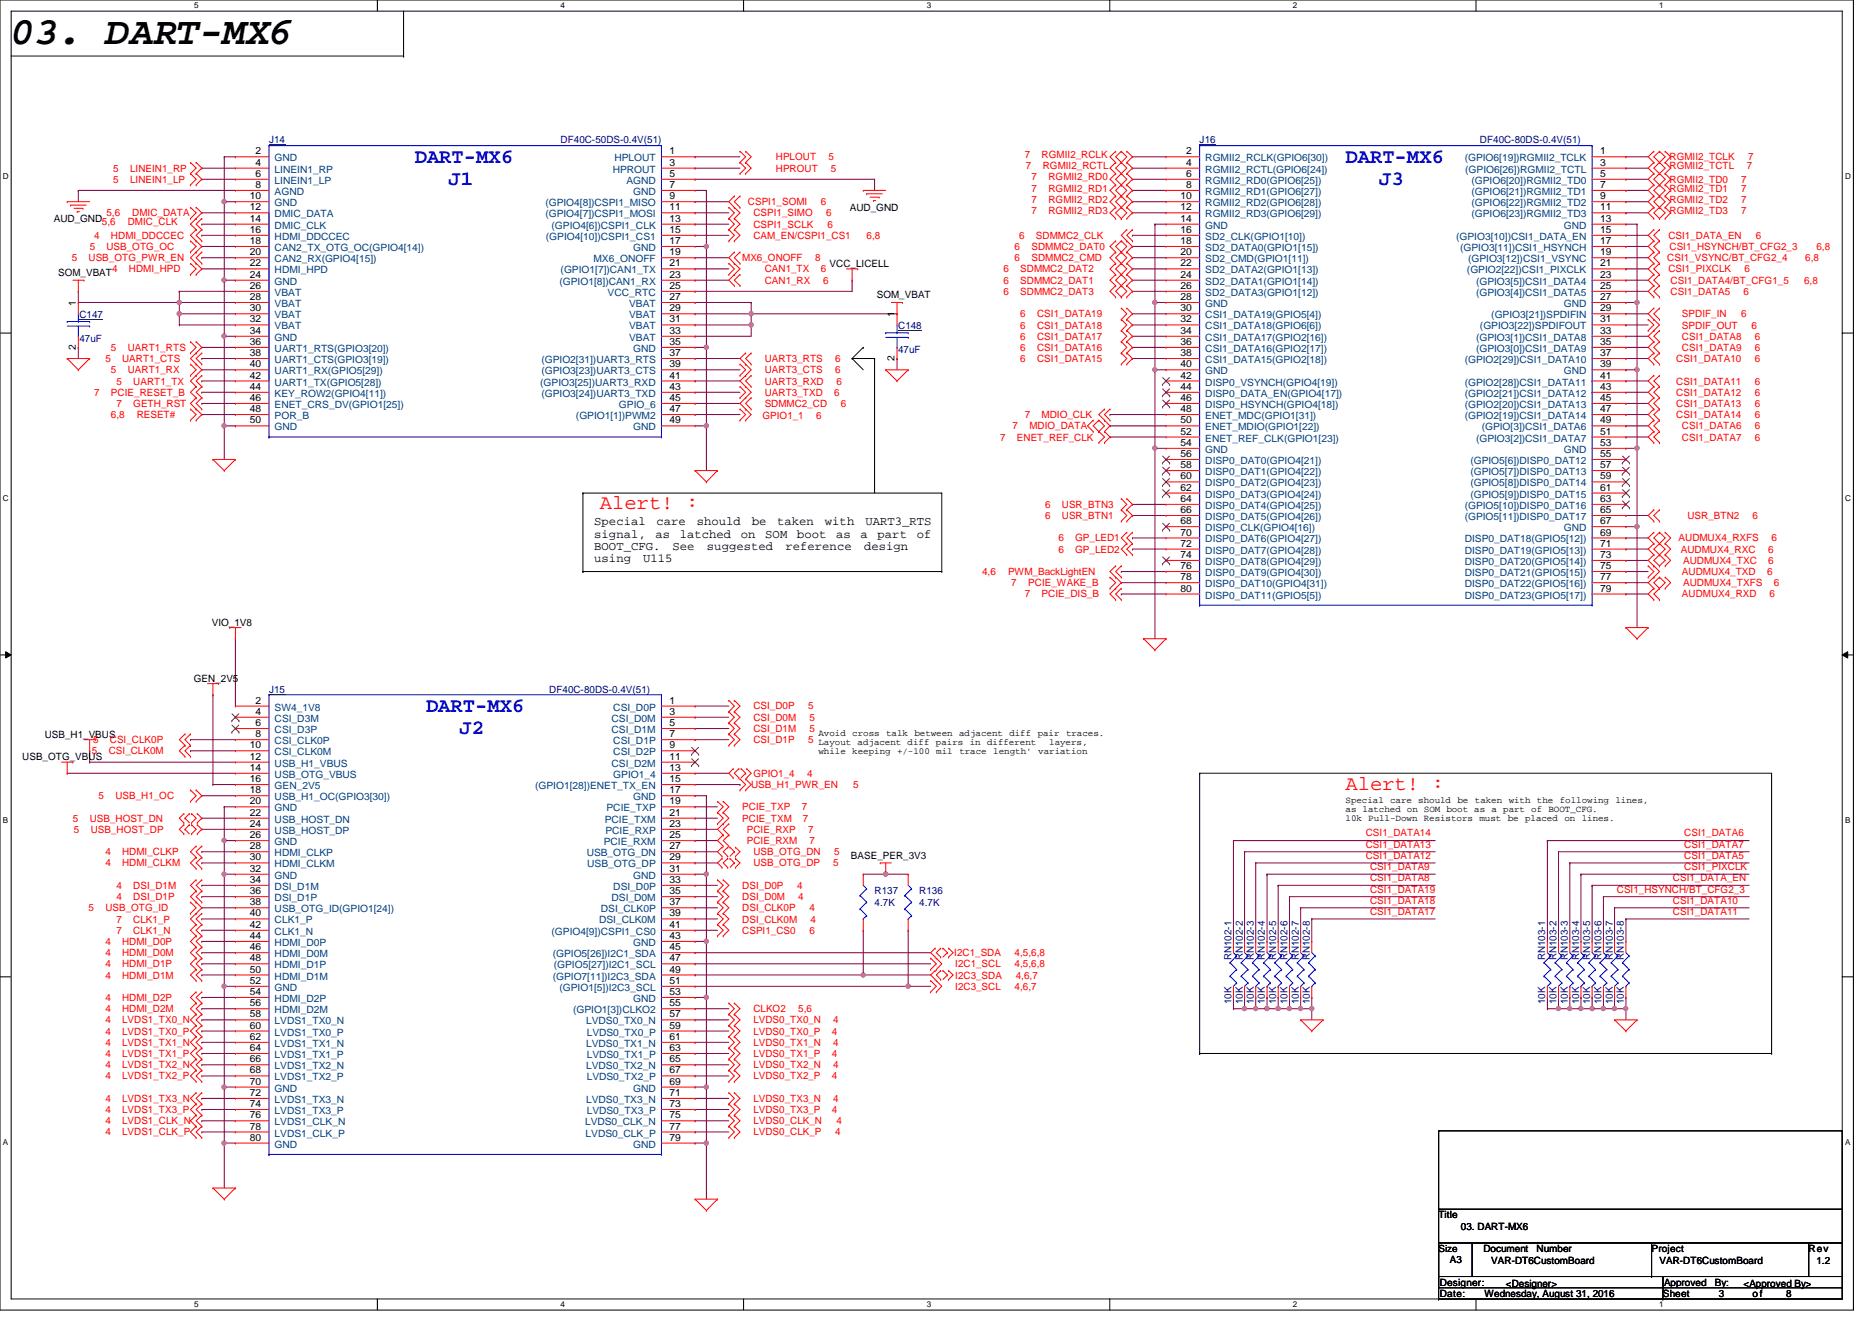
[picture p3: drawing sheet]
<svg xmlns="http://www.w3.org/2000/svg" width="420mm" height="297mm" viewBox="0 0 420 297" stroke-linecap="round" stroke-linejoin="round" font-family="sans-serif">
<defs><g id="words">
<text font-size="8.8" x="2.5" y="9.9">03. DART-MX6</text>
<g font-size="4.6" fill="#00f">
<text x="93" y="36.5">DART-MX6</text>
<text x="100.6" y="41.6">J1</text>
<text x="301.8" y="36.5">DART-MX6</text>
<text x="309.3" y="41.6">J3</text>
<text x="95.5" y="159.7">DART-MX6</text>
<text x="103.1" y="164.8">J2</text>
</g>
<g font-size="4.6" fill="#f00">
<text x="134.5" y="114.3">Alert! :</text>
<text x="301.8" y="177.2">Alert! :</text>
</g>
<g font-size="2.8">
<text x="133.3" y="117.9">Special</text>
<text x="147.2" y="117.9">care</text>
<text x="156.3" y="117.9">should</text>
<text x="168.6" y="117.9">be</text>
<text x="174.3" y="117.9">taken</text>
<text x="185" y="117.9">with</text>
<text x="194.1" y="117.9">UART3_RTS</text>
<text x="133.3" y="120.6">signal,</text>
<text x="133.3" y="123.4">BOOT_CFG.</text>
<text x="147" y="120.6">as</text>
<text x="150.8" y="123.4">See</text>
<text x="152.4" y="120.6">latched</text>
<text x="158.5" y="123.4">suggested</text>
<text x="166.2" y="120.6">on</text>
<text x="171.6" y="120.6">SOM</text>
<text x="176.1" y="123.4">reference</text>
<text x="178.7" y="120.6">boot</text>
<text x="187.5" y="120.6">as</text>
<text x="193" y="120.6">a</text>
<text x="193.8" y="123.4">design</text>
<text x="196.8" y="120.6">part</text>
<text x="205.6" y="120.6">of</text>
<text x="133.3" y="126.1">using</text>
<text x="144.2" y="126.1">U115</text>
</g>
<g font-size="2.2">
<text x="57.3" y="34.6">2</text>
<text x="150.1" y="34.6">1</text>
<text x="266" y="34.6">2</text>
<text x="358.8" y="34.6">1</text>
<text x="57.3" y="37.2">4</text>
<text x="57.3" y="39.7">6</text>
<text x="150.1" y="37.2">3</text>
<text x="150.1" y="39.7">5</text>
<text x="266" y="37.2">4</text>
<text x="266" y="39.7">6</text>
<text x="358.8" y="37.2">3</text>
<text x="358.8" y="39.7">5</text>
<text x="56" y="44.7">10</text>
<text x="56" y="47.2">12</text>
<text x="57.3" y="42.2">8</text>
<text x="150.1" y="42.2">7</text>
<text x="150.1" y="44.7">9</text>
<text x="150.1" y="47.2">11</text>
<text x="190.6" y="47.3">AUD_GND</text>
<text x="264.7" y="44.7">10</text>
<text x="264.7" y="47.2">12</text>
<text x="266" y="42.2">8</text>
<text x="358.8" y="42.2">7</text>
<text x="358.8" y="44.7">9</text>
<text x="358.8" y="47.2">11</text>
<text x="12.1" y="49.8">AUD_GND</text>
<text x="56" y="49.7">14</text>
<text x="56" y="52.2">16</text>
<text x="150.1" y="49.7">13</text>
<text x="150.1" y="52.2">15</text>
<text x="264.7" y="49.7">14</text>
<text x="264.7" y="52.2">16</text>
<text x="358.8" y="49.7">13</text>
<text x="358.8" y="52.2">15</text>
<text x="56" y="54.7">18</text>
<text x="56" y="57.3">20</text>
<text x="56" y="59.8">22</text>
<text x="150.1" y="54.7">17</text>
<text x="150.1" y="57.3">19</text>
<text x="150.1" y="59.8">21</text>
<text x="186.1" y="59.9">VCC_LICELL</text>
<text x="264.7" y="54.7">18</text>
<text x="264.7" y="57.3">20</text>
<text x="264.7" y="59.8">22</text>
<text x="358.8" y="54.7">17</text>
<text x="358.8" y="57.3">19</text>
<text x="358.8" y="59.8">21</text>
<text x="13" y="61.8">SOM_VBAT</text>
<text x="56" y="62.3">24</text>
<text x="56" y="64.8">26</text>
<text x="150.1" y="62.3">23</text>
<text x="150.1" y="64.8">25</text>
<text x="264.7" y="62.3">24</text>
<text x="264.7" y="64.8">26</text>
<text x="358.8" y="62.3">23</text>
<text x="358.8" y="64.8">25</text>
<text x="17" y="68.6" transform="rotate(-90 17 68.6)">1</text>
<text x="56" y="67.3">28</text>
<text x="56" y="69.8">30</text>
<text x="150.1" y="67.3">27</text>
<text x="150.1" y="69.8">29</text>
<text x="196.6" y="66.9">SOM_VBAT</text>
<text x="200.6" y="71.1" transform="rotate(-90 200.6 71.1)">1</text>
<text x="264.7" y="67.3">28</text>
<text x="264.7" y="69.8">30</text>
<text x="358.8" y="67.3">27</text>
<text x="358.8" y="69.8">29</text>
<text x="56" y="72.3">32</text>
<text x="56" y="74.9">34</text>
<text x="56" y="77.4">36</text>
<text x="150.1" y="72.3">31</text>
<text x="150.1" y="74.9">33</text>
<text x="150.1" y="77.4">35</text>
<text x="264.7" y="72.3">32</text>
<text x="264.7" y="74.9">34</text>
<text x="264.7" y="77.4">36</text>
<text x="358.8" y="72.3">31</text>
<text x="358.8" y="74.9">33</text>
<text x="358.8" y="77.4">35</text>
<text x="17" y="78.5" transform="rotate(-90 17 78.5)">2</text>
<text x="56" y="79.9">38</text>
<text x="56" y="82.4">40</text>
<text x="150.1" y="79.9">37</text>
<text x="150.1" y="82.4">39</text>
<text x="200.6" y="81" transform="rotate(-90 200.6 81)">2</text>
<text x="264.7" y="79.9">38</text>
<text x="264.7" y="82.4">40</text>
<text x="358.8" y="79.9">37</text>
<text x="358.8" y="82.4">39</text>
<text x="56" y="84.9">42</text>
<text x="56" y="87.5">44</text>
<text x="56" y="90">46</text>
<text x="150.1" y="84.9">41</text>
<text x="150.1" y="87.5">43</text>
<text x="150.1" y="90">45</text>
<text x="264.7" y="84.9">42</text>
<text x="264.7" y="87.5">44</text>
<text x="264.7" y="90">46</text>
<text x="358.8" y="84.9">41</text>
<text x="358.8" y="87.5">43</text>
<text x="358.8" y="90">45</text>
<text x="56" y="92.5">48</text>
<text x="56" y="95">50</text>
<text x="150.1" y="92.5">47</text>
<text x="150.1" y="95">49</text>
<text x="264.7" y="92.5">48</text>
<text x="264.7" y="95">50</text>
<text x="358.8" y="92.5">47</text>
<text x="358.8" y="95">49</text>
<text x="264.7" y="97.5">52</text>
<text x="264.7" y="100">54</text>
<text x="358.8" y="97.5">51</text>
<text x="358.8" y="100">53</text>
<text x="264.7" y="102.5">56</text>
<text x="264.7" y="105">58</text>
<text x="264.7" y="107.6">60</text>
<text x="358.8" y="102.5">55</text>
<text x="358.8" y="105">57</text>
<text x="358.8" y="107.6">59</text>
<text x="264.7" y="110.1">62</text>
<text x="264.7" y="112.6">64</text>
<text x="358.8" y="110.1">61</text>
<text x="358.8" y="112.6">63</text>
<text x="264.7" y="115.1">66</text>
<text x="264.7" y="117.6">68</text>
<text x="358.8" y="115.1">65</text>
<text x="358.8" y="117.6">67</text>
<text x="264.7" y="120.1">70</text>
<text x="264.7" y="122.6">72</text>
<text x="264.7" y="125.2">74</text>
<text x="358.8" y="120.1">69</text>
<text x="358.8" y="122.6">71</text>
<text x="358.8" y="125.2">73</text>
<text x="264.7" y="127.7">76</text>
<text x="264.7" y="130.2">78</text>
<text x="358.8" y="127.7">75</text>
<text x="358.8" y="130.2">77</text>
<text x="264.7" y="132.7">80</text>
<text x="358.8" y="132.7">79</text>
<text x="47.5" y="140.3">VIO_1V8</text>
<text x="43.5" y="152.9">GEN_2V5</text>
<text x="57.3" y="157.9">2</text>
<text x="57.3" y="160.4">4</text>
<text x="150.1" y="157.9">1</text>
<text x="150.1" y="160.4">3</text>
<text x="10" y="165.5">USB_H1_VBUS</text>
<text x="56" y="167.9">10</text>
<text x="57.3" y="162.9">6</text>
<text x="57.3" y="165.4">8</text>
<text x="150.1" y="162.9">5</text>
<text x="150.1" y="165.4">7</text>
<text x="150.1" y="167.9">9</text>
<text x="5" y="170.5">USB_OTG_VBUS</text>
<text x="56" y="170.4">12</text>
<text x="56" y="172.9">14</text>
<text x="150.1" y="170.4">11</text>
<text x="150.1" y="172.9">13</text>
<text x="56" y="175.5">16</text>
<text x="56" y="178">18</text>
<text x="150.1" y="175.5">15</text>
<text x="150.1" y="178">17</text>
<text x="56" y="180.5">20</text>
<text x="56" y="183">22</text>
<text x="56" y="185.5">24</text>
<text x="150.1" y="180.5">19</text>
<text x="150.1" y="183">21</text>
<text x="150.1" y="185.5">23</text>
<text x="56" y="188">26</text>
<text x="56" y="190.5">28</text>
<text x="150.1" y="188">25</text>
<text x="150.1" y="190.5">27</text>
<text x="56" y="193">30</text>
<text x="56" y="195.6">32</text>
<text x="150.1" y="193">29</text>
<text x="150.1" y="195.6">31</text>
<text x="190.8" y="192.6">BASE_PER_3V3</text>
<text x="56" y="198.1">34</text>
<text x="56" y="200.6">36</text>
<text x="56" y="203.1">38</text>
<text x="150.1" y="198.1">33</text>
<text x="150.1" y="200.6">35</text>
<text x="150.1" y="203.1">37</text>
<text x="56" y="205.6">40</text>
<text x="56" y="208.2">42</text>
<text x="150.1" y="205.6">39</text>
<text x="150.1" y="208.2">41</text>
<text x="56" y="210.7">44</text>
<text x="56" y="213.2">46</text>
<text x="56" y="215.7">48</text>
<text x="150.1" y="210.7">43</text>
<text x="150.1" y="213.2">45</text>
<text x="150.1" y="215.7">47</text>
<text x="56" y="218.2">50</text>
<text x="56" y="220.7">52</text>
<text x="150.1" y="218.2">49</text>
<text x="150.1" y="220.7">51</text>
<text x="56" y="223.2">54</text>
<text x="56" y="225.8">56</text>
<text x="150.1" y="223.2">53</text>
<text x="150.1" y="225.8">55</text>
<text x="56" y="228.3">58</text>
<text x="56" y="230.8">60</text>
<text x="56" y="233.3">62</text>
<text x="150.1" y="228.3">57</text>
<text x="150.1" y="230.8">59</text>
<text x="150.1" y="233.3">61</text>
<text x="56" y="235.8">64</text>
<text x="56" y="238.3">66</text>
<text x="150.1" y="235.8">63</text>
<text x="150.1" y="238.3">65</text>
<text x="56" y="240.8">68</text>
<text x="56" y="243.3">70</text>
<text x="56" y="245.9">72</text>
<text x="150.1" y="240.8">67</text>
<text x="150.1" y="243.3">69</text>
<text x="150.1" y="245.9">71</text>
<text x="56" y="248.4">74</text>
<text x="56" y="250.9">76</text>
<text x="150.1" y="248.4">73</text>
<text x="150.1" y="250.9">75</text>
<text x="56" y="253.4">78</text>
<text x="56" y="255.9">80</text>
<text x="150.1" y="253.4">77</text>
<text x="150.1" y="255.9">79</text>
<text x="322.6" y="273.3">Title</text>
<text x="327.6" y="275.8">03. DART-MX6</text>
<text x="322.6" y="280.9">Size</text>
<text x="332.7" y="280.9">Document</text>
<text x="344.6" y="280.9">Number</text>
<text x="370.4" y="280.9">Project</text>
<text x="405.6" y="280.9">Rev</text>
<text x="325.1" y="283.4">A3</text>
<text x="334.4" y="283.6">VAR-DT6CustomBoard</text>
<text x="372.2" y="283.6">VAR-DT6CustomBoard</text>
<text x="407.3" y="283.6">1.2</text>
<text x="322.9" y="291">Date:</text>
<text x="322.9" y="288.4">Designer:</text>
<text x="332.9" y="291">Wednesday, August 31, 2016</text>
<text x="337.7" y="288.7">&lt;Designer&gt;</text>
<text x="372.9" y="291">Sheet</text>
<text x="373.2" y="288.4">Approved</text>
<text x="384.6" y="288.4">By:</text>
<text x="385.5" y="291">3</text>
<text x="391" y="288.7">&lt;Approved By&gt;</text>
<text x="393" y="291">of</text>
<text x="400.6" y="291">8</text>
</g>
<g font-size="2.2" fill="#000080">
<text x="60.3" y="32.2">J14</text>
<text x="125.7" y="32.2">DF40C-50DS-0.4V(51)</text>
<text x="269" y="32.2">J16</text>
<text x="331.9" y="32.2">DF40C-80DS-0.4V(51)</text>
<text x="17.8" y="71.4">C147</text>
<text x="17.8" y="76.7">47uF</text>
<text x="201.4" y="73.9">C148</text>
<text x="201.4" y="79.2">47uF</text>
<text x="60.3" y="155.4">J15</text>
<text x="123.2" y="155.4">DF40C-80DS-0.4V(51)</text>
<text x="196.1" y="200.7">R137</text>
<text x="196.1" y="203.2">4.7K</text>
<text x="206.2" y="200.7">R136</text>
<text x="206.2" y="203.2">4.7K</text>
<text x="276.1" y="215.5" transform="rotate(-90 276.1 215.5)">RN102-1</text>
<text x="278.7" y="215.5" transform="rotate(-90 278.7 215.5)">RN102-2</text>
<text x="281.2" y="215.5" transform="rotate(-90 281.2 215.5)">RN102-3</text>
<text x="283.7" y="215.5" transform="rotate(-90 283.7 215.5)">RN102-4</text>
<text x="286.2" y="215.5" transform="rotate(-90 286.2 215.5)">RN102-5</text>
<text x="288.7" y="215.5" transform="rotate(-90 288.7 215.5)">RN102-6</text>
<text x="291.3" y="215.5" transform="rotate(-90 291.3 215.5)">RN102-7</text>
<text x="293.8" y="215.5" transform="rotate(-90 293.8 215.5)">RN102-8</text>
<text x="346.5" y="215.5" transform="rotate(-90 346.5 215.5)">RN103-1</text>
<text x="349.1" y="215.5" transform="rotate(-90 349.1 215.5)">RN103-2</text>
<text x="351.6" y="215.5" transform="rotate(-90 351.6 215.5)">RN103-3</text>
<text x="354.1" y="215.5" transform="rotate(-90 354.1 215.5)">RN103-4</text>
<text x="356.6" y="215.5" transform="rotate(-90 356.6 215.5)">RN103-5</text>
<text x="359.1" y="215.5" transform="rotate(-90 359.1 215.5)">RN103-6</text>
<text x="361.7" y="215.5" transform="rotate(-90 361.7 215.5)">RN103-7</text>
<text x="364.2" y="215.5" transform="rotate(-90 364.2 215.5)">RN103-8</text>
<text x="276.1" y="225.3" transform="rotate(-90 276.1 225.3)">10K</text>
<text x="278.7" y="225.3" transform="rotate(-90 278.7 225.3)">10K</text>
<text x="281.2" y="225.3" transform="rotate(-90 281.2 225.3)">10K</text>
<text x="283.7" y="225.3" transform="rotate(-90 283.7 225.3)">10K</text>
<text x="286.2" y="225.3" transform="rotate(-90 286.2 225.3)">10K</text>
<text x="288.7" y="225.3" transform="rotate(-90 288.7 225.3)">10K</text>
<text x="291.3" y="225.3" transform="rotate(-90 291.3 225.3)">10K</text>
<text x="293.8" y="225.3" transform="rotate(-90 293.8 225.3)">10K</text>
<text x="346.5" y="225.3" transform="rotate(-90 346.5 225.3)">10K</text>
<text x="349.1" y="225.3" transform="rotate(-90 349.1 225.3)">10K</text>
<text x="351.6" y="225.3" transform="rotate(-90 351.6 225.3)">10K</text>
<text x="354.1" y="225.3" transform="rotate(-90 354.1 225.3)">10K</text>
<text x="356.6" y="225.3" transform="rotate(-90 356.6 225.3)">10K</text>
<text x="359.1" y="225.3" transform="rotate(-90 359.1 225.3)">10K</text>
<text x="361.7" y="225.3" transform="rotate(-90 361.7 225.3)">10K</text>
<text x="364.2" y="225.3" transform="rotate(-90 364.2 225.3)">10K</text>
</g>
<g font-size="2.2" fill="#f00">
<text x="174" y="36">HPLOUT</text>
<text x="185.8" y="36">5</text>
<text x="229.8" y="35.5">7</text>
<text x="233.6" y="35.5">RGMII2_RCLK</text>
<text x="374.4" y="36">RGMII2_TCLK</text>
<text x="392" y="36">7</text>
<text x="25.4" y="41">5</text>
<text x="25.4" y="38.5">5</text>
<text x="29.2" y="41">LINEIN1_LP</text>
<text x="29.2" y="38.5">LINEIN1_RP</text>
<text x="174" y="38.5">HPROUT</text>
<text x="186.3" y="38.5">5</text>
<text x="230.1" y="38">7</text>
<text x="231.3" y="40.5">7</text>
<text x="233.8" y="38">RGMII2_RCTL</text>
<text x="235.1" y="40.5">RGMII2_RD0</text>
<text x="374.4" y="41">RGMII2_TD0</text>
<text x="374.4" y="38">RGMII2_TCTL</text>
<text x="390.5" y="41">7</text>
<text x="391.8" y="38">7</text>
<text x="167.7" y="46">CSPI1_SOMI</text>
<text x="184.1" y="46">6</text>
<text x="231.3" y="45.5">7</text>
<text x="231.3" y="43">7</text>
<text x="235.1" y="45.5">RGMII2_RD2</text>
<text x="235.1" y="43">RGMII2_RD1</text>
<text x="374.4" y="45.5">RGMII2_TD2</text>
<text x="374.4" y="43">RGMII2_TD1</text>
<text x="390.5" y="45.5">7</text>
<text x="390.5" y="43">7</text>
<text x="21.1" y="53.6">4</text>
<text x="22.9" y="50.5">5,6</text>
<text x="23.9" y="48.6">5,6</text>
<text x="24.9" y="53.6">HDMI_DDCCEC</text>
<text x="28.7" y="50.5">DMIC_CLK</text>
<text x="29.7" y="48.6">DMIC_DATA</text>
<text x="169" y="48.6">CSPI1_SIMO</text>
<text x="169" y="53.6">CAM_EN/CSPI1_CS1</text>
<text x="169" y="51.1">CSPI1_SCLK</text>
<text x="185.3" y="48.6">6</text>
<text x="185.5" y="51.1">6</text>
<text x="194.4" y="53.6">6,8</text>
<text x="228.6" y="53.6">6</text>
<text x="231.3" y="48">7</text>
<text x="232.3" y="53.6">SDMMC2_CLK</text>
<text x="235.1" y="48">RGMII2_RD3</text>
<text x="374.1" y="53.6">CSI1_DATA_EN</text>
<text x="374.4" y="48">RGMII2_TD3</text>
<text x="390.5" y="48">7</text>
<text x="393.8" y="53.6">6</text>
<text x="16.1" y="58.6">5</text>
<text x="19.9" y="58.6">USB_OTG_PWR_EN</text>
<text x="20.1" y="56.1">5</text>
<text x="23.9" y="56.1">USB_OTG_OC</text>
<text x="166.5" y="58.6">MX6_ONOFF</text>
<text x="182.8" y="58.6">8</text>
<text x="227.5" y="56.1">6</text>
<text x="227.5" y="58.6">6</text>
<text x="231.3" y="56.1">SDMMC2_DAT0</text>
<text x="231.3" y="58.6">SDMMC2_CMD</text>
<text x="373.9" y="58.6">CSI1_VSYNC/BT_CFG2_4</text>
<text x="374.4" y="56.1">CSI1_HSYNCH/BT_CFG2_3</text>
<text x="404.8" y="58.6">6,8</text>
<text x="407.3" y="56.1">6,8</text>
<text x="25.1" y="61.1">4</text>
<text x="28.9" y="61.1">HDMI_HPD</text>
<text x="171.5" y="61.1">CAN1_TX</text>
<text x="171.5" y="63.6">CAN1_RX</text>
<text x="184.1" y="61.1">6</text>
<text x="184.6" y="63.6">6</text>
<text x="225" y="63.6">6</text>
<text x="225" y="61.1">6</text>
<text x="228.8" y="63.6">SDMMC2_DAT1</text>
<text x="228.8" y="61.1">SDMMC2_DAT2</text>
<text x="374.1" y="61.1">CSI1_PIXCLK</text>
<text x="374.6" y="63.6">CSI1_DATA4/BT_CFG1_5</text>
<text x="391.2" y="61.1">6</text>
<text x="404.6" y="63.6">6,8</text>
<text x="225" y="66.1">6</text>
<text x="228.8" y="66.1">SDMMC2_DAT3</text>
<text x="228.8" y="71.2">6</text>
<text x="232.6" y="71.2">CSI1_DATA19</text>
<text x="374.6" y="66.1">CSI1_DATA5</text>
<text x="377.2" y="71.2">SPDIF_IN</text>
<text x="390.5" y="71.2">6</text>
<text x="391" y="66.1">6</text>
<text x="228.8" y="73.7">6</text>
<text x="228.8" y="76.2">6</text>
<text x="232.6" y="73.7">CSI1_DATA18</text>
<text x="232.6" y="76.2">CSI1_DATA17</text>
<text x="377.2" y="76.2">CSI1_DATA8</text>
<text x="377.2" y="73.7">SPDIF_OUT</text>
<text x="392.8" y="73.7">6</text>
<text x="393.5" y="76.2">6</text>
<text x="23.6" y="81.2">5</text>
<text x="24.9" y="78.7">5</text>
<text x="24.9" y="83.7">5</text>
<text x="27.4" y="81.2">UART1_CTS</text>
<text x="28.7" y="78.7">UART1_RTS</text>
<text x="28.7" y="83.7">UART1_RX</text>
<text x="171.5" y="81.2">UART3_RTS</text>
<text x="171.5" y="83.7">UART3_CTS</text>
<text x="187.3" y="81.2">6</text>
<text x="187.3" y="83.7">6</text>
<text x="228.8" y="81.2">6</text>
<text x="228.8" y="78.7">6</text>
<text x="232.6" y="81.2">CSI1_DATA15</text>
<text x="232.6" y="78.7">CSI1_DATA16</text>
<text x="375.9" y="81.2">CSI1_DATA10</text>
<text x="377.2" y="78.7">CSI1_DATA9</text>
<text x="393.5" y="78.7">6</text>
<text x="393.5" y="81.2">6</text>
<text x="21.1" y="88.8">7</text>
<text x="24.9" y="88.8">PCIE_RESET_B</text>
<text x="26.1" y="86.3">5</text>
<text x="29.9" y="86.3">UART1_TX</text>
<text x="171.5" y="86.3">UART3_RXD</text>
<text x="171.5" y="88.8">UART3_TXD</text>
<text x="187.1" y="88.8">6</text>
<text x="187.6" y="86.3">6</text>
<text x="375.9" y="88.8">CSI1_DATA12</text>
<text x="375.9" y="86.3">CSI1_DATA11</text>
<text x="393.5" y="88.8">6</text>
<text x="393.5" y="86.3">6</text>
<text x="24.9" y="93.8">6,8</text>
<text x="26.1" y="91.3">7</text>
<text x="29.9" y="91.3">GETH_RST</text>
<text x="30.6" y="93.8">RESET#</text>
<text x="171" y="94.1">GPIO1_1</text>
<text x="171.5" y="91.3">SDMMC2_CD</text>
<text x="183" y="94.1">6</text>
<text x="188.6" y="91.3">6</text>
<text x="229.8" y="93.8">7</text>
<text x="233.6" y="93.8">MDIO_CLK</text>
<text x="375.9" y="91.3">CSI1_DATA13</text>
<text x="375.9" y="93.8">CSI1_DATA14</text>
<text x="393.5" y="91.3">6</text>
<text x="393.5" y="93.8">6</text>
<text x="224.3" y="98.8">7</text>
<text x="227" y="96.3">7</text>
<text x="228" y="98.8">ENET_REF_CLK</text>
<text x="230.8" y="96.3">MDIO_DATA</text>
<text x="377.2" y="98.8">CSI1_DATA7</text>
<text x="377.2" y="96.3">CSI1_DATA6</text>
<text x="393.5" y="98.8">6</text>
<text x="393.5" y="96.3">6</text>
<text x="234.4" y="113.9">6</text>
<text x="238.1" y="113.9">USR_BTN3</text>
<text x="234.4" y="116.4">6</text>
<text x="238.1" y="116.4">USR_BTN1</text>
<text x="378.4" y="116.4">USR_BTN2</text>
<text x="393" y="116.4">6</text>
<text x="237.4" y="121.5">6</text>
<text x="237.4" y="124">6</text>
<text x="241.1" y="121.5">GP_LED1</text>
<text x="241.1" y="124">GP_LED2</text>
<text x="376.4" y="121.5">AUDMUX4_RXFS</text>
<text x="376.9" y="124">AUDMUX4_RXC</text>
<text x="396.5" y="124">6</text>
<text x="397.3" y="121.5">6</text>
<text x="220.3" y="129">4,6</text>
<text x="226.1" y="129">PWM_BackLightEN</text>
<text x="226.8" y="131.5">7</text>
<text x="230.6" y="131.5">PCIE_WAKE_B</text>
<text x="377.2" y="129">AUDMUX4_TXD</text>
<text x="377.4" y="131.5">AUDMUX4_TXFS</text>
<text x="377.4" y="126.5">AUDMUX4_TXC</text>
<text x="396.3" y="129">6</text>
<text x="396.5" y="126.5">6</text>
<text x="397.8" y="131.5">6</text>
<text x="229.8" y="134">7</text>
<text x="233.6" y="134">PCIE_DIS_B</text>
<text x="377.2" y="134">AUDMUX4_RXD</text>
<text x="396.8" y="134">6</text>
<text x="169" y="161.7">CSI_D0M</text>
<text x="169" y="159.2">CSI_D0P</text>
<text x="181.3" y="159.2">5</text>
<text x="181.5" y="161.7">5</text>
<text x="20.9" y="166.7">5</text>
<text x="24.6" y="166.7">CSI_CLK0P</text>
<text x="169" y="164.2">CSI_D1M</text>
<text x="169" y="166.7">CSI_D1P</text>
<text x="181.3" y="166.7">5 Layout adjacent diff pairs in different</text>
<text x="181.5" y="164.2">5</text>
<text x="20.6" y="169.2">5</text>
<text x="24.4" y="169.2">CSI_CLK0M</text>
<text x="22.1" y="179.3">5</text>
<text x="25.9" y="179.3">USB_H1_OC</text>
<text x="168.4" y="176.8">USB_H1_PWR_EN</text>
<text x="169" y="174.3">GPIO1_4</text>
<text x="181" y="174.3">4</text>
<text x="191.3" y="176.8">5</text>
<text x="16.3" y="184.3">5</text>
<text x="20.1" y="184.3">USB_HOST_DN</text>
<text x="166.5" y="181.8">PCIE_TXP</text>
<text x="166.5" y="184.3">PCIE_TXM</text>
<text x="179.8" y="181.8">7</text>
<text x="180" y="184.3">7</text>
<text x="16.6" y="186.9">5</text>
<text x="20.4" y="186.9">USB_HOST_DP</text>
<text x="23.6" y="191.9">4</text>
<text x="27.4" y="191.9">HDMI_CLKP</text>
<text x="167.5" y="186.9">PCIE_RXP</text>
<text x="167.5" y="189.4">PCIE_RXM</text>
<text x="169" y="191.9">USB_OTG_DN</text>
<text x="181.3" y="186.9">7</text>
<text x="181.5" y="189.4">7</text>
<text x="187.1" y="191.9">5</text>
<text x="306.3" y="190.2">CSI1_DATA13</text>
<text x="306.3" y="187.7">CSI1_DATA14</text>
<text x="377.7" y="187.7">CSI1_DATA6</text>
<text x="377.7" y="190.2">CSI1_DATA7</text>
<text x="23.6" y="194.4">4</text>
<text x="27.4" y="194.4">HDMI_CLKM</text>
<text x="169" y="194.4">USB_OTG_DP</text>
<text x="186.8" y="194.4">5</text>
<text x="306.3" y="192.7">CSI1_DATA12</text>
<text x="307.3" y="197.7">CSI1_DATA8</text>
<text x="307.3" y="195.2">CSI1_DATA9</text>
<text x="375.2" y="197.7">CSI1_DATA_EN</text>
<text x="377.7" y="192.7">CSI1_DATA5</text>
<text x="377.7" y="195.2">CSI1_PIXCLK</text>
<text x="26.1" y="199.4">4</text>
<text x="26.1" y="201.9">4</text>
<text x="29.9" y="199.4">DSI_D1M</text>
<text x="29.9" y="201.9">DSI_D1P</text>
<text x="166.5" y="201.9">DSI_D0M</text>
<text x="166.5" y="199.4">DSI_D0P</text>
<text x="178.8" y="199.4">4</text>
<text x="179" y="201.9">4</text>
<text x="307.3" y="200.2">CSI1_DATA19</text>
<text x="307.3" y="202.7">CSI1_DATA18</text>
<text x="362.6" y="200.2">CSI1_HSYNCH/BT_CFG2_3</text>
<text x="375.2" y="202.7">CSI1_DATA10</text>
<text x="19.9" y="204.4">5</text>
<text x="23.6" y="204.4">USB_OTG_ID</text>
<text x="26.1" y="207">7</text>
<text x="26.1" y="209.5">7</text>
<text x="29.9" y="207">CLK1_P</text>
<text x="29.9" y="209.5">CLK1_N</text>
<text x="166.5" y="209.5">CSPI1_CS0</text>
<text x="166.5" y="207">DSI_CLK0M</text>
<text x="166.5" y="204.4">DSI_CLK0P</text>
<text x="181.5" y="209.5">6</text>
<text x="181.5" y="204.4">4</text>
<text x="181.8" y="207">4</text>
<text x="307.3" y="205.2">CSI1_DATA17</text>
<text x="375.2" y="205.2">CSI1_DATA11</text>
<text x="23.6" y="212">4</text>
<text x="23.6" y="214.5">4</text>
<text x="27.4" y="212">HDMI_D0P</text>
<text x="27.4" y="214.5">HDMI_D0M</text>
<text x="214" y="214.5">I2C1_SDA</text>
<text x="227.5" y="214.5">4,5,6,8</text>
<text x="23.6" y="217">4</text>
<text x="23.6" y="219.5">4</text>
<text x="27.4" y="217">HDMI_D1P</text>
<text x="27.4" y="219.5">HDMI_D1M</text>
<text x="214.2" y="219.5">I2C3_SDA</text>
<text x="214.2" y="217">I2C1_SCL</text>
<text x="227.5" y="217">4,5,6,8</text>
<text x="227.8" y="219.5">4,6,7</text>
<text x="23.6" y="224.6">4</text>
<text x="23.6" y="227.1">4</text>
<text x="27.4" y="224.6">HDMI_D2P</text>
<text x="27.4" y="227.1">HDMI_D2M</text>
<text x="169" y="227.1">CLKO2</text>
<text x="179" y="227.1">5,6</text>
<text x="214.2" y="222">I2C3_SCL</text>
<text x="227.5" y="222">4,6,7</text>
<text x="23.6" y="229.6">4</text>
<text x="23.6" y="232.1">4</text>
<text x="27.4" y="229.6">LVDS1_TX0_N</text>
<text x="27.4" y="232.1">LVDS1_TX0_P</text>
<text x="169" y="229.6">LVDS0_TX0_N</text>
<text x="169" y="232.1">LVDS0_TX0_P</text>
<text x="186.6" y="232.1">4</text>
<text x="186.8" y="229.6">4</text>
<text x="23.6" y="234.6">4</text>
<text x="23.6" y="237.2">4</text>
<text x="23.6" y="239.6">4</text>
<text x="27.4" y="234.6">LVDS1_TX1_N</text>
<text x="27.4" y="237.2">LVDS1_TX1_P</text>
<text x="27.4" y="239.6">LVDS1_TX2_N</text>
<text x="169" y="234.6">LVDS0_TX1_N</text>
<text x="169" y="237.2">LVDS0_TX1_P</text>
<text x="169" y="239.6">LVDS0_TX2_N</text>
<text x="186.6" y="237.2">4</text>
<text x="186.8" y="234.6">4</text>
<text x="186.8" y="239.6">4</text>
<text x="23.6" y="242.1">4</text>
<text x="27.4" y="242.1">LVDS1_TX2_P</text>
<text x="169" y="242.1">LVDS0_TX2_P</text>
<text x="186.6" y="242.1">4</text>
<text x="23.6" y="247.2">4</text>
<text x="23.6" y="249.7">4</text>
<text x="27.4" y="247.2">LVDS1_TX3_N</text>
<text x="27.4" y="249.7">LVDS1_TX3_P</text>
<text x="169" y="247.2">LVDS0_TX3_N</text>
<text x="169" y="249.7">LVDS0_TX3_P</text>
<text x="186.6" y="249.7">4</text>
<text x="186.8" y="247.2">4</text>
<text x="23.6" y="252.2">4</text>
<text x="23.6" y="254.7">4</text>
<text x="27.4" y="252.2">LVDS1_CLK_N</text>
<text x="27.4" y="254.7">LVDS1_CLK_P</text>
<text x="169" y="252.2">LVDS0_CLK_N</text>
<text x="169" y="254.7">LVDS0_CLK_P</text>
<text x="187.3" y="254.7">4</text>
<text x="187.6" y="252.2">4</text>
</g>
<g font-size="2.2" fill="#004080">
<text x="61.6" y="36.2">GND</text>
<text x="61.6" y="38.7">LINEIN1_RP</text>
<text x="61.6" y="41.2">LINEIN1_LP</text>
<text x="137.4" y="38.7">HPROUT</text>
<text x="137.8" y="36.2">HPLOUT</text>
<text x="140.5" y="41.2">AGND</text>
<text x="270.3" y="36.2">RGMII2_RCLK(GPIO6[30])</text>
<text x="270.3" y="38.7">RGMII2_RCTL(GPIO6[24])</text>
<text x="270.3" y="41.2">RGMII2_RD0(GPIO6[25])</text>
<text x="328.5" y="36.2">(GPIO6[19])RGMII2_TCLK</text>
<text x="328.6" y="38.7">(GPIO6[26])RGMII2_TCTL</text>
<text x="330" y="41.2">(GPIO6[20])RGMII2_TD0</text>
<text x="61.6" y="43.7">AGND</text>
<text x="61.6" y="46.3">GND</text>
<text x="122.3" y="46.3">(GPIO4[8])CSPI1_MISO</text>
<text x="142" y="43.7">GND</text>
<text x="270.3" y="43.7">RGMII2_RD1(GPIO6[27])</text>
<text x="270.3" y="46.3">RGMII2_RD2(GPIO6[28])</text>
<text x="330" y="43.7">(GPIO6[21])RGMII2_TD1</text>
<text x="330" y="46.3">(GPIO6[22])RGMII2_TD2</text>
<text x="61.6" y="48.8">DMIC_DATA</text>
<text x="61.6" y="51.3">DMIC_CLK</text>
<text x="61.6" y="53.8">HDMI_DDCCEC</text>
<text x="122.3" y="48.8">(GPIO4[7])CSPI1_MOSI</text>
<text x="122.4" y="53.8">(GPIO4[10])CSPI1_CS1</text>
<text x="123.7" y="51.3">(GPIO4[6])CSPI1_CLK</text>
<text x="270.3" y="48.8">RGMII2_RD3(GPIO6[29])</text>
<text x="270.3" y="51.3">GND</text>
<text x="270.3" y="53.8">SD2_CLK(GPIO1[10])</text>
<text x="326.6" y="53.8">(GPIO3[10])CSI1_DATA_EN</text>
<text x="330" y="48.8">(GPIO6[23])RGMII2_TD3</text>
<text x="350.7" y="51.3">GND</text>
<text x="61.6" y="56.3">CAN2_TX_OTG_OC(GPIO4[14])</text>
<text x="61.6" y="58.8">CAN2_RX(GPIO4[15])</text>
<text x="133.1" y="58.8">MX6_ONOFF</text>
<text x="142" y="56.3">GND</text>
<text x="270.3" y="56.3">SD2_DATA0(GPIO1[15])</text>
<text x="270.3" y="58.8">SD2_CMD(GPIO1[11])</text>
<text x="327.4" y="56.3">(GPIO3[11])CSI1_HSYNCH</text>
<text x="329.2" y="58.8">(GPIO3[12])CSI1_VSYNC</text>
<text x="61.6" y="61.3">HDMI_HPD</text>
<text x="61.6" y="63.9">GND</text>
<text x="125.5" y="63.9">(GPIO1[8])CAN1_RX</text>
<text x="125.7" y="61.3">(GPIO1[7])CAN1_TX</text>
<text x="270.3" y="61.3">SD2_DATA2(GPIO1[13])</text>
<text x="270.3" y="63.9">SD2_DATA1(GPIO1[14])</text>
<text x="329" y="61.3">(GPIO2[22])CSI1_PIXCLK</text>
<text x="331" y="63.9">(GPIO3[5])CSI1_DATA4</text>
<text x="61.6" y="66.4">VBAT</text>
<text x="61.6" y="68.9">VBAT</text>
<text x="61.6" y="71.4">VBAT</text>
<text x="136.3" y="66.4">VCC_RTC</text>
<text x="141.1" y="68.9">VBAT</text>
<text x="141.1" y="71.4">VBAT</text>
<text x="270.3" y="66.4">SD2_DATA3(GPIO1[12])</text>
<text x="270.3" y="68.9">GND</text>
<text x="270.3" y="71.4">CSI1_DATA19(GPIO5[4])</text>
<text x="331" y="66.4">(GPIO3[4])CSI1_DATA5</text>
<text x="334.4" y="71.4">(GPIO3[21])SPDIFIN</text>
<text x="350.7" y="68.9">GND</text>
<text x="61.6" y="73.9">VBAT</text>
<text x="61.6" y="76.5">GND</text>
<text x="141.1" y="73.9">VBAT</text>
<text x="141.1" y="76.5">VBAT</text>
<text x="270.3" y="73.9">CSI1_DATA18(GPIO6[6])</text>
<text x="270.3" y="76.5">CSI1_DATA17(GPIO2[16])</text>
<text x="331" y="76.5">(GPIO3[1])CSI1_DATA8</text>
<text x="331.9" y="73.9">(GPIO3[22])SPDIFOUT</text>
<text x="61.6" y="79">UART1_RTS(GPIO3[20])</text>
<text x="61.6" y="81.4">UART1_CTS(GPIO3[19])</text>
<text x="61.6" y="84">UART1_RX(GPIO5[29])</text>
<text x="121.4" y="81.4">(GPIO2[31])UART3_RTS</text>
<text x="121.4" y="84">(GPIO3[23])UART3_CTS</text>
<text x="142" y="79">GND</text>
<text x="270.3" y="79">CSI1_DATA16(GPIO2[17])</text>
<text x="270.3" y="81.4">CSI1_DATA15(GPIO2[18])</text>
<text x="270.3" y="84">GND</text>
<text x="328.5" y="81.4">(GPIO2[29])CSI1_DATA10</text>
<text x="331" y="79">(GPIO3[0])CSI1_DATA9</text>
<text x="350.7" y="84">GND</text>
<text x="61.6" y="86.5">UART1_TX(GPIO5[28])</text>
<text x="61.6" y="89">KEY_ROW2(GPIO4[11])</text>
<text x="121.2" y="86.5">(GPIO3[25])UART3_RXD</text>
<text x="121.4" y="89">(GPIO3[24])UART3_TXD</text>
<text x="270.3" y="86.5">DISP0_VSYNCH(GPIO4[19])</text>
<text x="270.3" y="89">DISP0_DATA_EN(GPIO4[17])</text>
<text x="328.5" y="86.5">(GPIO2[28])CSI1_DATA11</text>
<text x="328.5" y="89">(GPIO2[21])CSI1_DATA12</text>
<text x="61.6" y="91.5">ENET_CRS_DV(GPIO1[25])</text>
<text x="61.6" y="94">POR_B</text>
<text x="129.2" y="94">(GPIO1[1])PWM2</text>
<text x="138.8" y="91.5">GPIO_6</text>
<text x="270.3" y="91.5">DISP0_HSYNCH(GPIO4[18])</text>
<text x="270.3" y="94">ENET_MDC(GPIO1[31])</text>
<text x="328.5" y="91.5">(GPIO2[20])CSI1_DATA13</text>
<text x="328.5" y="94">(GPIO2[19])CSI1_DATA14</text>
<text x="61.6" y="96.6">GND</text>
<text x="142" y="96.6">GND</text>
<text x="270.3" y="96.6">ENET_MDIO(GPIO1[22])</text>
<text x="270.3" y="99.1">ENET_REF_CLK(GPIO1[23])</text>
<text x="270.3" y="101.6">GND</text>
<text x="331" y="99.1">(GPIO3[2])CSI1_DATA7</text>
<text x="332.3" y="96.6">(GPIO[3])CSI1_DATA6</text>
<text x="350.7" y="101.6">GND</text>
<text x="270.3" y="104.1">DISP0_DAT0(GPIO4[21])</text>
<text x="270.3" y="106.6">DISP0_DAT1(GPIO4[22])</text>
<text x="329.7" y="104.1">(GPIO5[6])DISP0_DAT12</text>
<text x="329.7" y="106.6">(GPIO5[7])DISP0_DAT13</text>
<text x="270.3" y="109.1">DISP0_DAT2(GPIO4[23])</text>
<text x="270.3" y="111.6">DISP0_DAT3(GPIO4[24])</text>
<text x="329.7" y="109.1">(GPIO5[8])DISP0_DAT14</text>
<text x="329.7" y="111.6">(GPIO5[9])DISP0_DAT15</text>
<text x="270.3" y="114.2">DISP0_DAT4(GPIO4[25])</text>
<text x="270.3" y="116.7">DISP0_DAT5(GPIO4[26])</text>
<text x="270.3" y="119.2">DISP0_CLK(GPIO4[16])</text>
<text x="328.5" y="114.2">(GPIO5[10])DISP0_DAT16</text>
<text x="328.5" y="116.7">(GPIO5[11])DISP0_DAT17</text>
<text x="350.7" y="119.2">GND</text>
<text x="270.3" y="121.7">DISP0_DAT6(GPIO4[27])</text>
<text x="270.3" y="124.2">DISP0_DAT7(GPIO4[28])</text>
<text x="328.5" y="121.7">DISP0_DAT18(GPIO5[12])</text>
<text x="328.5" y="124.2">DISP0_DAT19(GPIO5[13])</text>
<text x="270.3" y="126.7">DISP0_DAT8(GPIO4[29])</text>
<text x="270.3" y="129.2">DISP0_DAT9(GPIO4[30])</text>
<text x="270.3" y="131.7">DISP0_DAT10(GPIO4[31])</text>
<text x="328.5" y="126.7">DISP0_DAT20(GPIO5[14])</text>
<text x="328.5" y="129.2">DISP0_DAT21(GPIO5[15])</text>
<text x="328.5" y="131.7">DISP0_DAT22(GPIO5[16])</text>
<text x="270.3" y="134.3">DISP0_DAT11(GPIO5[5])</text>
<text x="328.5" y="134.3">DISP0_DAT23(GPIO5[17])</text>
<text x="61.6" y="159.4">SW4_1V8</text>
<text x="61.6" y="161.9">CSI_D3M</text>
<text x="137.2" y="161.9">CSI_D0M</text>
<text x="137.5" y="159.4">CSI_D0P</text>
<text x="61.6" y="164.5">CSI_D3P</text>
<text x="61.6" y="167">CSI_CLK0P</text>
<text x="137.2" y="164.5">CSI_D1M</text>
<text x="137.5" y="167">CSI_D1P</text>
<text x="61.6" y="169.5">CSI_CLK0M</text>
<text x="61.6" y="172">USB_H1_VBUS</text>
<text x="137.2" y="172">CSI_D2M</text>
<text x="137.5" y="169.5">CSI_D2P</text>
<text x="61.6" y="174.5">USB_OTG_VBUS</text>
<text x="61.6" y="177">GEN_2V5</text>
<text x="61.6" y="179.5">USB_H1_OC(GPIO3[30])</text>
<text x="120" y="177">(GPIO1[28])ENET_TX_EN</text>
<text x="137.5" y="174.5">GPIO1_4</text>
<text x="142" y="179.5">GND</text>
<text x="61.6" y="182">GND</text>
<text x="61.6" y="184.6">USB_HOST_DN</text>
<text x="135.6" y="184.6">PCIE_TXM</text>
<text x="136" y="182">PCIE_TXP</text>
<text x="61.6" y="187.1">USB_HOST_DP</text>
<text x="61.6" y="189.6">GND</text>
<text x="135.4" y="189.6">PCIE_RXM</text>
<text x="135.8" y="187.1">PCIE_RXP</text>
<text x="61.6" y="192.1">HDMI_CLKP</text>
<text x="61.6" y="194.6">HDMI_CLKM</text>
<text x="61.6" y="197.1">GND</text>
<text x="131.6" y="192.1">USB_OTG_DN</text>
<text x="131.7" y="194.6">USB_OTG_DP</text>
<text x="142" y="197.1">GND</text>
<text x="61.6" y="199.6">DSI_D1M</text>
<text x="61.6" y="202.2">DSI_D1P</text>
<text x="137.2" y="202.2">DSI_D0M</text>
<text x="137.5" y="199.6">DSI_D0P</text>
<text x="61.6" y="204.7">USB_OTG_ID(GPIO1[24])</text>
<text x="61.6" y="207.2">CLK1_P</text>
<text x="61.6" y="209.7">CLK1_N</text>
<text x="123.7" y="209.7">(GPIO4[9])CSPI1_CS0</text>
<text x="134.4" y="207.2">DSI_CLK0M</text>
<text x="134.7" y="204.7">DSI_CLK0P</text>
<text x="61.6" y="212.2">HDMI_D0P</text>
<text x="61.6" y="214.8">HDMI_D0M</text>
<text x="124" y="214.8">(GPIO5[26])I2C1_SDA</text>
<text x="142" y="212.2">GND</text>
<text x="61.6" y="217.3">HDMI_D1P</text>
<text x="61.6" y="219.8">HDMI_D1M</text>
<text x="124" y="219.8">(GPIO7[11])I2C3_SDA</text>
<text x="124.2" y="217.3">(GPIO5[27])I2C1_SCL</text>
<text x="61.6" y="222.3">GND</text>
<text x="61.6" y="224.8">HDMI_D2P</text>
<text x="61.6" y="227.3">HDMI_D2M</text>
<text x="125.5" y="222.3">(GPIO1[5])I2C3_SCL</text>
<text x="128.5" y="227.3">(GPIO1[3])CLKO2</text>
<text x="142" y="224.8">GND</text>
<text x="61.6" y="229.8">LVDS1_TX0_N</text>
<text x="61.6" y="232.3">LVDS1_TX0_P</text>
<text x="131.4" y="229.8">LVDS0_TX0_N</text>
<text x="131.6" y="232.3">LVDS0_TX0_P</text>
<text x="61.6" y="234.9">LVDS1_TX1_N</text>
<text x="61.6" y="237.4">LVDS1_TX1_P</text>
<text x="61.6" y="239.9">LVDS1_TX2_N</text>
<text x="131.4" y="234.9">LVDS0_TX1_N</text>
<text x="131.4" y="239.9">LVDS0_TX2_N</text>
<text x="131.6" y="237.4">LVDS0_TX1_P</text>
<text x="61.6" y="242.4">LVDS1_TX2_P</text>
<text x="61.6" y="244.9">GND</text>
<text x="131.6" y="242.4">LVDS0_TX2_P</text>
<text x="142" y="244.9">GND</text>
<text x="61.6" y="247.4">LVDS1_TX3_N</text>
<text x="61.6" y="249.9">LVDS1_TX3_P</text>
<text x="131.4" y="247.4">LVDS0_TX3_N</text>
<text x="131.6" y="249.9">LVDS0_TX3_P</text>
<text x="61.6" y="252.5">LVDS1_CLK_N</text>
<text x="61.6" y="255">LVDS1_CLK_P</text>
<text x="61.6" y="257.5">GND</text>
<text x="131.2" y="252.5">LVDS0_CLK_N</text>
<text x="131.3" y="255">LVDS0_CLK_P</text>
<text x="142" y="257.5">GND</text>
</g>
<g font-size="2.1">
<text x="183.6" y="165.1">Avoid cross talk between adjacent diff pair traces.</text>
<text x="235.3" y="167.1">layers,</text>
<text x="183.6" y="169.2">while keeping +/-100 mil</text>
<text x="215.1" y="169.2">trace</text>
<text x="222.8" y="169.2">length'</text>
<text x="232.8" y="169.2">variation</text>
<text x="301.8" y="180.1">Special care should be taken with the following lines,</text>
<text x="301.8" y="182.2">as latched on SOM boot as a part of BOOT_CFG.</text>
<text x="301.8" y="184.3">10k Pull-Down Resistors must be placed on lines.</text>
</g>
<g font-size="1.8">
<text x="43.6" y="1.9">5</text>
<text x="125.7" y="1.9">4</text>
<text x="207.8" y="1.9">3</text>
<text x="289.9" y="1.9">2</text>
<text x="372.1" y="1.9">1</text>
<text x=".6" y="40.2">D</text>
<text x="413.8" y="40.2">D</text>
<text x=".6" y="112.4">C</text>
<text x="413.8" y="112.4">C</text>
<text x=".6" y="184.7">B</text>
<text x="413.8" y="184.7">B</text>
<text x=".6" y="256.9">A</text>
<text x="413.8" y="256.9">A</text>
<text x="43.6" y="293.3">5</text>
<text x="125.7" y="293.3">4</text>
<text x="207.8" y="293.3">3</text>
<text x="289.9" y="293.3">2</text>
<text x="372.1" y="293.3">1</text>
</g>
</g></defs>
<path d="M0 0h415.6v293.9h-415.6zM2.5 2.5h410.6v288.9h-410.6z" fill="none" stroke="#000" stroke-width=".22"/>
<g fill="#fff">
<path d="M43.6 .3h.9v1.9h-.9z"/>
<path d="M43.6 291.7h.9v2h-.9z"/>
</g>
<path d="M84.6 0v2.5M84.6 291.4v2.5" fill="none" stroke="#000" stroke-width=".22"/>
<g fill="#fff">
<path d="M125.7 .3h1v1.9h-1z"/>
<path d="M125.7 291.7h1v2h-1z"/>
</g>
<path d="M166.8 0v2.5M166.8 291.4v2.5" fill="none" stroke="#000" stroke-width=".22"/>
<g fill="#fff">
<path d="M207.8 .3h1v1.9h-1z"/>
<path d="M207.8 291.7h1v2h-1z"/>
</g>
<path d="M248.9 0v2.5M248.9 291.4v2.5" fill="none" stroke="#000" stroke-width=".22"/>
<g fill="#fff">
<path d="M289.9 .3h1v1.9h-1z"/>
<path d="M289.9 291.7h1v2h-1z"/>
</g>
<path d="M331 0v2.5M331 291.4v2.5" fill="none" stroke="#000" stroke-width=".22"/>
<g fill="#fff">
<path d="M372.1 .3h.9v1.9h-.9z"/>
<path d="M372.1 291.7h.9v2h-.9z"/>
<path d="M.6 38.6h1.3v2h-1.3z"/>
<path d="M413.8 38.6h1.2v2h-1.2z"/>
<path d="M.6 110.8h1.3v2h-1.3z"/>
<path d="M413.8 110.8h1.2v2h-1.2z"/>
</g>
<path d="M0 74.7h2.5M413.1 74.7h2.5" fill="none" stroke="#000" stroke-width=".22"/>
<g fill="#fff">
<path d="M.6 183h1.2v2h-1.2z"/>
<path d="M413.8 183h1.2v2h-1.2z"/>
</g>
<path d="M0 146.9h2.5M1.3 146.2l1.2 .7-1.2 .7zM413.1 146.9l1.3-.7v1.4zM413.1 146.9h2.5" fill="none" stroke="#000" stroke-width=".22"/>
<path d="M1.3 146.2l1.2 .7-1.2 .7zM413.1 146.9l1.3-.7v1.4z" fill="#000"/>
<g fill="#fff">
<path d="M.6 255.3h1.2v2h-1.2z"/>
<path d="M413.8 255.3h1.2v2h-1.2z"/>
</g>
<g fill="none" stroke="#000" stroke-width=".22">
<path d="M2.5 12.6h88M90.5 12.6h.1M90.5 2.5v10.1M193.6 77.9h.1M193.6 77.9l-2.5 2.5M191.1 80.4h.1M191.1 80.4h5M191.1 80.4l2.5 2.6M196.1 80.4h.1M196.1 80.4v30.2M130.7 110.6h.1M130.7 110.6h80.5v17.6"/>
<path d="M130.7 110.6v17.6M130.7 128.2h.1M130.7 128.2h80.5M211.2 128.2h.1M269 173.5h.1M269 173.5v62.8M269 173.5h128.3v62.8M0 219.2h2.5M413.1 219.2h2.5M269 236.3h.1M269 236.3h128.3M397.3 236.3h.1"/>
</g>
<path d="M155.9 226.3h.1M155.9 226.3h7.5M158.4 223.8h.1M158.4 223.8v20.1h-2.5M155.9 243.9h.1" fill="none" stroke="#800040" stroke-width=".22"/>
<circle cx="158.4" cy="243.9" r=".48" fill="#f0f"/>
<circle cx="158.4" cy="243.9" r=".48" fill="none" stroke="#f0f" stroke-width=".22"/>
<path d="M155.9 256.5h.1M155.9 256.5h2.5M158.4 243.9h.1M158.4 256.5h.1M158.4 243.9v25.1" fill="none" stroke="#800040" stroke-width=".22"/>
<circle cx="158.4" cy="256.5" r=".48" fill="#f0f"/>
<circle cx="158.4" cy="256.5" r=".48" fill="none" stroke="#f0f" stroke-width=".22"/>
<g fill="none" stroke="#800040" stroke-width=".22">
<path d="M45.3 37.7h.1M45.3 37.7h7.5M364.6 35.2h.1M364.6 37.7h.1M364.6 37.7h5M364.6 35.2h5M17.6 42.7h.1M17.6 42.7h35.2M17.6 42.7v2.6M45.3 52.8h.1M45.3 40.2h.1M45.3 52.8h7.5"/>
<path d="M45.3 40.2h7.5M364.6 40.2h.1M364.6 42.7h.1M364.6 45.3h.1M364.6 47.8h.1M364.6 42.7h5M364.6 40.2h5M364.6 45.3h5M364.6 47.8h5M45.3 60.3h.1M45.3 60.3h7.5M45.3 178.5h.1"/>
<path d="M45.3 178.5h7.5M50.3 181h.1M50.3 181h2.5M50.3 181v7.6M155.9 198.6h.1M155.9 198.6h5M155.9 208.7h.1M155.9 206.2h.1M155.9 203.7h.1M155.9 201.2h.1M155.9 208.7h5M155.9 206.2h5"/>
<path d="M155.9 203.7h5M155.9 201.2h5"/>
</g>
<circle cx="50.2" cy="188.5" r=".47" fill="#f0f"/>
<circle cx="50.2" cy="188.5" r=".47" fill="none" stroke="#f0f" stroke-width=".22"/>
<g fill="none" stroke="#800040" stroke-width=".22">
<path d="M254 35.2h.1M254 37.7h.1M254 35.2h7.5M254 37.7h7.5M254 45.3h.1M254 42.7h.1M254 40.2h.1M254 47.8h.1M254 45.3h7.5M254 42.7h7.5M254 40.2h7.5M254 47.8h7.5"/>
<path d="M155.9 178.5h.1M155.9 178.5h2.5M155.9 183.6h.1M155.9 181h.1M155.9 188.6h.1M155.9 186.1h.1M155.9 196.1h.1M155.9 183.6h5M155.9 181h5M155.9 188.6h5M155.9 186.1h5M155.9 196.1h2.5"/>
<path d="M158.4 196.1h.1M158.4 196.1v27.7M155.9 211.2h.1M155.9 211.2h2.5M158.4 211.2h.1"/>
</g>
<circle cx="158.4" cy="223.7" r=".49" fill="#f0f"/>
<circle cx="158.4" cy="223.7" r=".49" fill="none" stroke="#f0f" stroke-width=".22"/>
<circle cx="158.4" cy="211.2" r=".49" fill="#f0f"/>
<circle cx="158.4" cy="211.2" r=".49" fill="none" stroke="#f0f" stroke-width=".22"/>
<path d="M259 50.3h.1M259 50.3h2.5M259 50.3v32.7M259 67.9h.1M259 67.9h2.5M52.8 143.3h.1M52.8 143.3v15.1" fill="none" stroke="#800040" stroke-width=".22"/>
<circle cx="259" cy="82.9" r=".49" fill="#f0f"/>
<circle cx="259" cy="82.9" r=".49" fill="none" stroke="#f0f" stroke-width=".22"/>
<circle cx="259" cy="67.9" r=".48" fill="#f0f"/>
<circle cx="259" cy="67.9" r=".48" fill="none" stroke="#f0f" stroke-width=".22"/>
<path d="M259 100.6h.1M259 100.6h2.5M259 100.6v42.7" fill="none" stroke="#800040" stroke-width=".22"/>
<circle cx="259" cy="100.5" r=".48" fill="#f0f"/>
<circle cx="259" cy="100.5" r=".48" fill="none" stroke="#f0f" stroke-width=".22"/>
<path d="M364.6 50.3h.1M364.6 50.3h2.5M367.1 50.3h.1M367.1 50.3v32.7M364.6 67.9h.1M364.6 67.9h2.5M367.1 67.9h.1" fill="none" stroke="#800040" stroke-width=".22"/>
<circle cx="367.1" cy="82.9" r=".49" fill="#f0f"/>
<circle cx="367.1" cy="82.9" r=".49" fill="none" stroke="#f0f" stroke-width=".22"/>
<circle cx="367.1" cy="67.9" r=".48" fill="#f0f"/>
<circle cx="367.1" cy="67.9" r=".48" fill="none" stroke="#f0f" stroke-width=".22"/>
<path d="M364.6 83h.1M364.6 83h2.5M367.1 83h.1M367.1 83v17.6h-2.5M364.6 100.6h.1M47.8 155.9h.1M47.8 155.9v20.1" fill="none" stroke="#800040" stroke-width=".22"/>
<circle cx="367.1" cy="100.5" r=".48" fill="#f0f"/>
<circle cx="367.1" cy="100.5" r=".48" fill="none" stroke="#f0f" stroke-width=".22"/>
<path d="M364.6 118.2h.1M367.1 100.6h.1M367.1 100.6v17.6h-2.5" fill="none" stroke="#800040" stroke-width=".22"/>
<circle cx="367.1" cy="118.1" r=".48" fill="#f0f"/>
<circle cx="367.1" cy="118.1" r=".48" fill="none" stroke="#f0f" stroke-width=".22"/>
<path d="M367.1 118.2h.1M367.1 118.2v22.6M158.4 178.5h.1M158.4 178.5v17.6M45.3 186.1h.1M45.3 186.1h7.5" fill="none" stroke="#800040" stroke-width=".22"/>
<circle cx="158.4" cy="196.1" r=".49" fill="#f0f"/>
<circle cx="158.4" cy="196.1" r=".49" fill="none" stroke="#f0f" stroke-width=".22"/>
<g fill="none" stroke="#800040" stroke-width=".22">
<path d="M50.3 188.6h.1M50.3 196.1h.1M50.3 188.6h2.5M50.3 188.6v32.7M50.3 196.1h2.5M45.3 236.3h.1M45.3 228.8h.1M45.3 233.8h.1M45.3 231.3h.1M45.3 238.9h.1M45.3 236.3h7.5M45.3 228.8h7.5"/>
<path d="M45.3 233.8h7.5M45.3 231.3h7.5M45.3 238.9h7.5M155.9 223.8h.1M155.9 223.8h2.5M45.3 241.4h.1M45.3 251.5h.1M45.3 254h.1M45.3 241.4h7.5M45.3 251.5h7.5M45.3 254h7.5"/>
</g>
<circle cx="50.2" cy="196.1" r=".48" fill="#f0f"/>
<circle cx="50.2" cy="196.1" r=".48" fill="none" stroke="#f0f" stroke-width=".22"/>
<path d="M50.3 221.3h.1M50.3 221.3h2.5M50.3 221.3v22.6" fill="none" stroke="#800040" stroke-width=".22"/>
<circle cx="50.2" cy="243.9" r=".47" fill="#f0f"/>
<circle cx="50.2" cy="243.9" r=".47" fill="none" stroke="#f0f" stroke-width=".22"/>
<circle cx="50.2" cy="221.2" r=".48" fill="#f0f"/>
<circle cx="50.2" cy="221.2" r=".48" fill="none" stroke="#f0f" stroke-width=".22"/>
<g fill="none" stroke="#800040" stroke-width=".22">
<path d="M50.3 35.2h.1M50.3 35.2v10.1M50.3 35.2h2.5M52.8 35.2h.1M254 57.8h.1M254 55.3h.1M254 52.8h.1M254 57.8h7.5M254 55.3h7.5M254 52.8h7.5M364.6 52.8h.1M364.6 57.8h.1"/>
<path d="M364.6 55.3h.1M364.6 57.8h5M364.6 55.3h5M364.6 52.8h5M45.3 77.9h.1M45.3 77.9h7.5M254 60.3h.1M254 65.4h.1M254 62.9h.1M254 70.4h.1M254 72.9h.1M254 75.4h.1"/>
<path d="M254 77.9h.1M254 60.3h7.5M254 65.4h7.5M254 62.9h7.5M254 77.9h7.5M254 70.4h7.5M254 72.9h7.5M254 75.4h7.5M364.6 60.3h.1M364.6 62.9h.1M364.6 65.4h.1M364.6 70.4h.1"/>
<path d="M364.6 72.9h.1M364.6 75.4h.1M364.6 77.9h.1M364.6 60.3h5M364.6 65.4h5M364.6 62.9h5M364.6 77.9h5M364.6 70.4h5M364.6 72.9h5M364.6 75.4h5M45.3 83h.1M45.3 85.5h.1"/>
<path d="M45.3 80.4h.1M45.3 88h.1M45.3 93h.1M45.3 93h7.5M45.3 83h7.5M45.3 85.5h7.5M45.3 80.4h7.5M45.3 88h7.5M50.3 95.5h.1M50.3 95.5h2.5M50.3 95.5v7.6M52.8 95.5h.1"/>
<path d="M248.9 95.5h.1M248.9 93h.1M248.9 98h.1M248.9 95.5h12.6M248.9 98h12.6M248.9 93h12.6M254 80.4h.1M254 80.4h7.5M259 83h.1M259 83h2.5M259 83v17.6M364.6 95.5h.1"/>
<path d="M364.6 98h.1M364.6 80.4h.1M364.6 85.5h.1M364.6 88h.1M364.6 90.5h.1M364.6 93h.1M364.6 95.5h5M364.6 98h5M364.6 93h5M364.6 85.5h5M364.6 80.4h5M364.6 88h5"/>
<path d="M364.6 90.5h5M254 115.7h.1M254 115.7h7.5M364.6 115.7h.1M364.6 115.7h5M251.5 128.2h.1M251.5 130.7h.1M251.5 133.3h.1M251.5 128.2h10M251.5 130.7h10M251.5 133.3h10M254 120.7h.1"/>
<path d="M254 123.2h.1M254 120.7h7.5M254 123.2h7.5M364.6 120.7h.1M364.6 123.2h.1M364.6 125.7h.1M364.6 128.2h.1M364.6 130.7h.1M364.6 133.3h.1M364.6 120.7h5M364.6 123.2h5M364.6 125.7h5"/>
<path d="M364.6 128.2h5M364.6 130.7h5M364.6 133.3h5M155.9 158.4h.1M155.9 158.4h7.5M15.1 173.5h.1M15.1 173.5h37.7M20.1 171h.1M20.1 168.4h.1M20.1 171h32.7M20.1 168.4v2.6M42.7 165.9h.1"/>
<path d="M42.7 168.4h.1M42.7 165.9h10.1M42.7 168.4h10.1M47.8 176h.1M47.8 176h5M155.9 173.5h.1M155.9 160.9h.1M155.9 163.4h.1M155.9 165.9h.1M155.9 173.5h7.5M155.9 160.9h7.5M155.9 163.4h7.5"/>
<path d="M155.9 165.9h7.5M45.3 183.6h.1M45.3 183.6h7.5M155.9 233.8h.1M155.9 236.3h.1M155.9 228.8h.1M155.9 231.3h.1M155.9 238.9h.1M155.9 233.8h7.5M155.9 236.3h7.5M155.9 228.8h7.5M155.9 231.3h7.5"/>
<path d="M155.9 238.9h7.5M155.9 241.4h.1M155.9 246.4h.1M155.9 248.9h.1M155.9 251.5h.1M155.9 254h.1M155.9 241.4h7.5M155.9 246.4h7.5M155.9 248.9h7.5M155.9 251.5h7.5M155.9 254h7.5"/>
</g>
<circle cx="50.2" cy="45.2" r=".48" fill="#f0f"/>
<circle cx="50.2" cy="45.2" r=".48" fill="none" stroke="#f0f" stroke-width=".22"/>
<path d="M50.3 45.3h.1M50.3 45.3h2.5M50.3 45.3v17.6M52.8 45.3h.1" fill="none" stroke="#800040" stroke-width=".22"/>
<circle cx="50.2" cy="62.8" r=".47" fill="#f0f"/>
<circle cx="50.2" cy="62.8" r=".47" fill="none" stroke="#f0f" stroke-width=".22"/>
<path d="M50.3 75.4h.1M50.3 75.4v20.1" fill="none" stroke="#800040" stroke-width=".22"/>
<circle cx="50.2" cy="95.5" r=".48" fill="#f0f"/>
<circle cx="50.2" cy="95.5" r=".48" fill="none" stroke="#f0f" stroke-width=".22"/>
<circle cx="50.2" cy="75.4" r=".47" fill="#f0f"/>
<circle cx="50.2" cy="75.4" r=".47" fill="none" stroke="#f0f" stroke-width=".22"/>
<path d="M17.6 67.9h.1M17.6 67.9h22.6" fill="none" stroke="#800040" stroke-width=".22"/>
<circle cx="40.2" cy="67.9" r=".48" fill="#f0f"/>
<circle cx="40.2" cy="67.9" r=".48" fill="none" stroke="#f0f" stroke-width=".22"/>
<path d="M40.2 67.9h.1M40.2 65.4h.1M40.2 70.4h.1M40.2 72.9h.1M40.2 67.9h12.6M40.2 65.4h12.6M40.2 70.4h12.6M40.2 65.4v2.5M40.2 70.4v2.5M40.2 72.9h12.6" fill="none" stroke="#800040" stroke-width=".22"/>
<circle cx="40.2" cy="70.4" r=".49" fill="#f0f"/>
<circle cx="40.2" cy="70.4" r=".49" fill="none" stroke="#f0f" stroke-width=".22"/>
<path d="M50.3 62.9h.1M50.3 62.9v12.5h2.5M50.3 62.9h2.5M52.8 75.4h.1M52.8 62.9h.1M155.9 218.7h.1M155.9 218.7h37.7" fill="none" stroke="#800040" stroke-width=".22"/>
<circle cx="193.6" cy="218.7" r=".47" fill="#f0f"/>
<circle cx="193.6" cy="218.7" r=".47" fill="none" stroke="#f0f" stroke-width=".22"/>
<path d="M155.9 221.3h.1M155.9 221.3h47.8" fill="none" stroke="#800040" stroke-width=".22"/>
<circle cx="203.6" cy="221.2" r=".49" fill="#f0f"/>
<circle cx="203.6" cy="221.2" r=".49" fill="none" stroke="#f0f" stroke-width=".22"/>
<path d="M50.3 256.5h.1M50.3 256.5h2.5M50.3 256.5v10" fill="none" stroke="#800040" stroke-width=".22"/>
<circle cx="50.2" cy="256.5" r=".47" fill="#f0f"/>
<circle cx="50.2" cy="256.5" r=".47" fill="none" stroke="#f0f" stroke-width=".22"/>
<path d="M17.6 77.9h.1M17.6 65.4h.1M17.6 65.4v2.5M17.6 77.9v2.5M40.2 67.9h.1M40.2 67.9v2.5M193.6 196.1h.1M193.6 196.1h5M50.3 243.9h.1M50.3 243.9h2.5M50.3 243.9v12.6" fill="none" stroke="#800040" stroke-width=".22"/>
<circle cx="198.6" cy="196.1" r=".49" fill="#f0f"/>
<circle cx="198.6" cy="196.1" r=".49" fill="none" stroke="#f0f" stroke-width=".22"/>
<g fill="none" stroke="#800040" stroke-width=".22">
<path d="M155.9 35.2h.1M155.9 37.7h.1M155.9 35.2h10M155.9 37.7h10M45.3 50.3h.1M45.3 47.8h.1M45.3 55.3h.1M45.3 57.8h.1M45.3 50.3h7.5M45.3 47.8h7.5M45.3 55.3h7.5M45.3 57.8h7.5"/>
<path d="M155.9 52.8h.1M155.9 45.3h.1M155.9 47.8h.1M155.9 50.3h.1M155.9 57.8h.1M155.9 40.2h.1M155.9 50.3h7.5M155.9 47.8h7.5M155.9 55.3h2.5M155.9 57.8h7.5M155.9 52.8h7.5M155.9 45.3h7.5"/>
<path d="M155.9 40.2h40.2M158.4 55.3h.1M158.4 55.3v22.6M196.1 40.2h.1M196.1 40.2v2.5M155.9 80.4h.1M155.9 83h.1M155.9 88h.1M155.9 85.5h.1M155.9 93h.1M155.9 80.4h10M155.9 83h10"/>
<path d="M155.9 88h10M155.9 85.5h10M155.9 93h10M201.2 80.4h.1M201.2 80.4v2.6M45.3 191.1h.1M45.3 193.6h.1M45.3 198.6h.1M45.3 191.1h7.5M45.3 193.6h7.5M45.3 198.6h7.5M155.9 191.1h.1"/>
<path d="M155.9 193.6h.1M155.9 191.1h5M155.9 193.6h5M45.3 213.7h.1M45.3 211.2h.1M45.3 206.2h.1M45.3 208.7h.1M45.3 203.7h.1M45.3 201.2h.1M45.3 218.7h.1M45.3 216.2h.1M45.3 218.7h7.5"/>
<path d="M45.3 213.7h7.5M45.3 211.2h7.5M45.3 206.2h7.5M45.3 208.7h7.5M45.3 203.7h7.5M45.3 201.2h7.5M45.3 216.2h7.5M193.6 208.7h.1M193.6 218.7h.1M193.6 208.7v10M193.6 218.7h15.1M203.7 208.7h.1"/>
<path d="M203.7 208.7v12.6M45.3 226.3h.1M45.3 223.8h.1M45.3 226.3h7.5M45.3 223.8h7.5M203.7 221.3h.1M203.7 221.3h5"/>
</g>
<circle cx="158.4" cy="77.9" r=".49" fill="#f0f"/>
<circle cx="158.4" cy="77.9" r=".49" fill="none" stroke="#f0f" stroke-width=".22"/>
<circle cx="158.4" cy="55.3" r=".48" fill="#f0f"/>
<circle cx="158.4" cy="55.3" r=".48" fill="none" stroke="#f0f" stroke-width=".22"/>
<path d="M155.9 95.5h2.5M158.4 95.5h.1" fill="none" stroke="#800040" stroke-width=".22"/>
<circle cx="158.4" cy="95.5" r=".49" fill="#f0f"/>
<circle cx="158.4" cy="95.5" r=".49" fill="none" stroke="#f0f" stroke-width=".22"/>
<path d="M155.9 62.9h.1M155.9 60.3h.1M155.9 70.4h.1M155.9 62.9h7.5M155.9 60.3h7.5M155.9 70.4h45.3M168.4 72.9h.1M168.4 70.4h.1M168.4 72.9v2.5M158.4 95.5h.1M158.4 95.5v10.1" fill="none" stroke="#800040" stroke-width=".22"/>
<circle cx="168.4" cy="70.4" r=".48" fill="#f0f"/>
<circle cx="168.4" cy="70.4" r=".48" fill="none" stroke="#f0f" stroke-width=".22"/>
<path d="M155.9 67.9h.1M155.9 72.9h.1M155.9 67.9h12.5M155.9 72.9h12.5M168.4 67.9h.1M168.4 67.9v2.5" fill="none" stroke="#800040" stroke-width=".22"/>
<circle cx="168.4" cy="72.9" r=".48" fill="#f0f"/>
<circle cx="168.4" cy="72.9" r=".48" fill="none" stroke="#f0f" stroke-width=".22"/>
<g fill="none" stroke="#800040" stroke-width=".22">
<path d="M155.9 42.7h2.5M158.4 42.7h.1M158.4 42.7v12.6M155.9 75.4h.1M155.9 65.4h.1M155.9 75.4h12.5M155.9 77.9h2.5M158.4 77.9h.1M158.4 77.9v17.6M168.4 70.4h.1M168.4 70.4v2.5M191.1 62.9h.1"/>
<path d="M191.1 62.9v2.5h-35.2M45.3 90.5h.1M45.3 90.5h7.5M155.9 90.5h.1M155.9 90.5h10M254 113.2h.1M254 113.2h7.5M155.9 176h10M165.9 176h.1M289.2 201.2h.1M289.2 201.2h32.7M291.7 203.7h.1"/>
<path d="M291.7 203.7h30.2M294.2 206.2h.1M294.2 206.2h27.7M359.6 201.2h.1M359.6 201.2h32.7M362.1 203.7h.1M362.1 203.7h30.2M364.6 206.2h.1M364.6 206.2h27.7M289.2 223.8h.1M289.2 223.8v2.5M291.7 223.8h.1"/>
<path d="M291.7 223.8v2.5M354.5 226.3h.1M354.5 226.3h2.5M364.6 226.3h.1M364.6 226.3v2.5M45.3 246.4h.1M45.3 248.9h.1M45.3 246.4h7.5M45.3 248.9h7.5"/>
</g>
<circle cx="354.5" cy="226.3" r=".48" fill="#f0f"/>
<circle cx="354.5" cy="226.3" r=".48" fill="none" stroke="#f0f" stroke-width=".22"/>
<path d="M362.1 223.8h.1M362.1 226.3h.1M362.1 223.8v2.5M362.1 226.3h2.5" fill="none" stroke="#800040" stroke-width=".22"/>
<circle cx="364.6" cy="226.3" r=".47" fill="#f0f"/>
<circle cx="364.6" cy="226.3" r=".47" fill="none" stroke="#f0f" stroke-width=".22"/>
<circle cx="362.1" cy="226.3" r=".48" fill="#f0f"/>
<circle cx="362.1" cy="226.3" r=".48" fill="none" stroke="#f0f" stroke-width=".22"/>
<g fill="none" stroke="#800040" stroke-width=".22">
<path d="M198.6 196.1h.1M198.6 196.1h5.1M357 198.6h.1M357 198.6v12.6M357 198.6h35.3M155.9 213.7h.1M155.9 216.2h.1M155.9 213.7h52.8M155.9 216.2h52.8M289.2 201.2h.1M289.2 201.2v10M291.7 203.7h.1"/>
<path d="M291.7 203.7v7.5M294.2 206.2h.1M294.2 206.2v5M359.6 201.2h.1M359.6 201.2v10M362.1 203.7h.1M362.1 203.7v7.5M364.6 206.2h.1M364.6 206.2v5M349.5 223.8h.1M349.5 223.8v2.5M364.6 223.8h.1"/>
<path d="M364.6 223.8v2.5"/>
</g>
<circle cx="349.5" cy="226.3" r=".48" fill="#f0f"/>
<circle cx="349.5" cy="226.3" r=".48" fill="none" stroke="#f0f" stroke-width=".22"/>
<g fill="none" stroke="#800040" stroke-width=".22">
<path d="M286.6 198.6h.1M286.6 198.6h35.3M286.6 198.6v12.6M347 188.6h.1M347 188.6h45.3M347 188.6v22.6M349.5 191.1h.1M349.5 191.1h42.8M349.5 191.1v20.1M284.1 223.8h.1M284.1 223.8v2.5M286.6 223.8h.1"/>
<path d="M286.6 223.8v2.5"/>
</g>
<circle cx="284.1" cy="226.3" r=".48" fill="#f0f"/>
<circle cx="284.1" cy="226.3" r=".48" fill="none" stroke="#f0f" stroke-width=".22"/>
<path d="M281.6 193.6h.1M281.6 193.6h40.3M284.1 196.1h.1M284.1 196.1v15.1M284.1 196.1h37.8M281.6 223.8h.1M281.6 223.8v2.5" fill="none" stroke="#800040" stroke-width=".22"/>
<circle cx="281.6" cy="226.3" r=".47" fill="#f0f"/>
<circle cx="281.6" cy="226.3" r=".47" fill="none" stroke="#f0f" stroke-width=".22"/>
<g fill="none" stroke="#800040" stroke-width=".22">
<path d="M276.6 188.6h.1M276.6 188.6h45.3M276.6 188.6v22.6M279.1 191.1h.1M279.1 191.1v20.1M279.1 191.1h42.8M281.6 193.6h.1M281.6 193.6v17.6M276.6 223.8h.1M276.6 226.3h.1M276.6 223.8v2.5M279.1 223.8h.1"/>
<path d="M279.1 223.8v2.5h-2.5"/>
</g>
<circle cx="279.1" cy="226.3" r=".48" fill="#f0f"/>
<circle cx="279.1" cy="226.3" r=".48" fill="none" stroke="#f0f" stroke-width=".22"/>
<path d="M279.1 226.3h.1M279.1 226.3h10.1M281.6 226.3h.1M284.1 226.3h.1M286.6 226.3h.1" fill="none" stroke="#800040" stroke-width=".22"/>
<circle cx="289.1" cy="226.3" r=".47" fill="#f0f"/>
<circle cx="289.1" cy="226.3" r=".47" fill="none" stroke="#f0f" stroke-width=".22"/>
<circle cx="286.6" cy="226.3" r=".48" fill="#f0f"/>
<circle cx="286.6" cy="226.3" r=".48" fill="none" stroke="#f0f" stroke-width=".22"/>
<path d="M289.2 226.3h.1M289.2 226.3h2.5" fill="none" stroke="#800040" stroke-width=".22"/>
<circle cx="291.7" cy="226.3" r=".48" fill="#f0f"/>
<circle cx="291.7" cy="226.3" r=".48" fill="none" stroke="#f0f" stroke-width=".22"/>
<path d="M291.7 226.3h.1M291.7 226.3h2.5M294.2 223.8h.1M294.2 226.3h.1M294.2 223.8v5" fill="none" stroke="#800040" stroke-width=".22"/>
<circle cx="294.2" cy="226.3" r=".47" fill="#f0f"/>
<circle cx="294.2" cy="226.3" r=".47" fill="none" stroke="#f0f" stroke-width=".22"/>
<g fill="none" stroke="#800040" stroke-width=".22">
<path d="M352 193.6h.1M352 193.6h40.3M352 193.6v17.6M354.5 196.1h.1M354.5 196.1h37.8M354.5 196.1v15.1M347 226.3h.1M347 223.8h.1M347 223.8v2.5M349.5 226.3h.1M352 223.8h.1M352 223.8v2.5h-5"/>
<path d="M354.5 223.8h.1M354.5 223.8v2.5"/>
</g>
<circle cx="352" cy="226.3" r=".47" fill="#f0f"/>
<circle cx="352" cy="226.3" r=".47" fill="none" stroke="#f0f" stroke-width=".22"/>
<path d="M352 226.3h.1M352 226.3h2.5M357 223.8h.1M357 223.8v2.5" fill="none" stroke="#800040" stroke-width=".22"/>
<circle cx="357" cy="226.3" r=".47" fill="#f0f"/>
<circle cx="357" cy="226.3" r=".47" fill="none" stroke="#f0f" stroke-width=".22"/>
<path d="M357 226.3h.1M357 226.3h2.6" fill="none" stroke="#800040" stroke-width=".22"/>
<circle cx="359.6" cy="226.3" r=".48" fill="#f0f"/>
<circle cx="359.6" cy="226.3" r=".48" fill="none" stroke="#f0f" stroke-width=".22"/>
<path d="M359.6 223.8h.1M359.6 226.3h.1M359.6 223.8v2.5M359.6 226.3h2.5" fill="none" stroke="#800040" stroke-width=".22"/>
<g fill="none" stroke="#f00" stroke-width=".22">
<path d="M42.7 38.9h.1M42.7 36.4h.1M42.7 38.9l1.3 1.3-1.3 1.3M42.7 36.4l1.3 1.3-1.3 1.2M44 38.9h.1M44 36.4h.1M44 38.9l1.3 1.3-1.3 1.3M44 36.4l1.3 1.3-1.3 1.2M52.8 35.2h.1M52.8 37.7h.1M52.8 35.2h7.5M52.8 37.7h7.5"/>
<path d="M148.3 35.2h7.6M148.3 37.7h7.6M155.9 35.2h.1M155.9 37.7h.1M165.9 34h.1M165.9 36.4h.1M165.9 38.9h.1M165.9 34l1.3 1.2-1.3 1.2M165.9 36.4l1.3 1.3-1.3 1.2M167.2 34h.1M167.2 36.4h.1M167.2 38.9h.1"/>
<path d="M167.2 34l1.2 1.2-1.2 1.2M167.2 36.4l1.2 1.3-1.2 1.2M250.2 38.9h.1M250.2 36.4h.1M250.2 34h.1M250.2 36.4l-1.3 1.3 1.3 1.2M250.2 38.9l-1.3 1.3 1.3 1.3M250.2 34l-1.3 1.2 1.3 1.2M251.5 36.4h.1M251.5 38.9h.1M251.5 34h.1M251.5 36.4l1.2 1.3-2.5 2.5 2.5 2.5-1.2 1.3"/>
<path d="M251.5 36.4l-1.3 1.3 1.3 1.2M251.5 38.9l1.2 1.3-1.2 1.3M251.5 34l1.2 1.2-1.2 1.2M251.5 34l-1.3 1.2 1.3 1.2M252.7 38.9h.1M252.7 36.4h.1M252.7 34h.1M252.7 36.4l1.3 1.3-1.3 1.2M252.7 38.9l1.3 1.3-1.3 1.3M252.7 34l1.3 1.2-1.3 1.2M261.5 35.2h.1M261.5 37.7h.1"/>
<path d="M261.5 35.2h7.5M261.5 37.7h7.5M357 35.2h7.6M357 37.7h7.6M364.6 35.2h.1M364.6 37.7h.1M370.9 38.9h.1M370.9 36.4h.1M370.9 34h.1M370.9 38.9l-1.3 1.3 1.3 1.3M370.9 36.4l-1.3 1.3 1.3 1.2M370.9 34l-1.3 1.2 1.3 1.2"/>
<path d="M372.2 38.9h.1M372.2 36.4h.1M372.2 34h.1M372.2 38.9l-1.3 1.3 1.3 1.3M372.2 38.9l1.2 1.3-1.2 1.3M372.2 34l1.2 1.2-2.5 2.5 1.3 1.2M372.2 34l-1.3 1.2 2.5 2.5-1.2 1.2M373.4 38.9h.1M373.4 36.4h.1M373.4 34h.1M373.4 38.9l1.2 1.3-1.2 1.3M373.4 36.4l1.2 1.3-1.2 1.2"/>
<path d="M373.4 34l1.2 1.2-1.2 1.2M15.1 45.3h.1M15.1 45.3h5M15.8 46h.1M15.8 46h3.5M16.6 46.7h2M17.3 47.5h.1M17.3 47.5h.5M18.6 46.7h.1M42.7 56.6h.1M42.7 54.1h.1M42.7 41.5h.1"/>
<path d="M42.7 49h.1M42.7 46.5h.1M42.7 59.1h.1M42.7 54.1l1.3 1.2-1.3 1.3M42.7 46.5l1.3 1.3-1.3 1.2M42.7 59.1l1.3 1.2-1.3 1.3M44 54.1h.1M44 56.6h.1M44 41.5h.1M44 46.5h.1M44 49h.1M44 51.5h.1"/>
<path d="M44 59.1h.1M44 54.1l1.3 1.2-2.6 2.5 1.3 1.3M44 46.5l1.3 1.3-2.6 2.5 1.3 1.2M44 51.5l-1.3 1.3 1.3 1.3M44 59.1l1.3 1.2-1.3 1.3M45.3 51.5h.1M45.3 49h.1M45.3 54.1h.1M45.3 56.6h.1M45.3 59.1h.1M45.3 49l-1.3 1.3 1.3 1.2M45.3 51.5l-1.3 1.3 1.3 1.3"/>
<path d="M45.3 56.6l-1.3 1.2 1.3 1.3M52.8 40.2h.1M52.8 42.7h.1M52.8 45.3h.1M52.8 47.8h.1M52.8 50.3h.1M52.8 52.8h.1M52.8 55.3h.1M52.8 57.8h.1M52.8 45.3h7.5M52.8 42.7h7.5M52.8 40.2h7.5"/>
<path d="M52.8 47.8h7.5M52.8 50.3h7.5M52.8 52.8h7.5M52.8 55.3h7.5M52.8 57.8h7.5M148.3 45.3h7.6M148.3 42.7h7.6M148.3 40.2h7.6M148.3 47.8h7.6M148.3 50.3h7.6M148.3 52.8h7.6M148.3 55.3h7.6"/>
<path d="M148.3 57.8h7.6M155.9 40.2h.1M155.9 42.7h.1M155.9 45.3h.1M155.9 47.8h.1M155.9 50.3h.1M155.9 52.8h.1M155.9 55.3h.1M155.9 57.8h.1M163.4 46.5h.1M163.4 49h.1M163.4 51.5h.1"/>
<path d="M163.4 54.1h.1M163.4 59.1h.1M163.4 46.5l1.3 1.3-1.3 1.2M163.4 51.5l1.3 1.3-1.3 1.3M163.4 59.1l1.3 1.2-1.3 1.3M163.4 49l1.3 1.3-1.3 1.2M164.7 44h.1M164.7 46.5h.1M164.7 49h.1M164.7 56.6h.1M164.7 59.1h.1M164.7 51.5h.1"/>
<path d="M164.7 54.1h.1M164.7 59.1l1.2 1.2-1.2 1.3M164.7 44l-1.3 1.3 1.3 1.2M164.7 46.5l1.2 1.3-1.2 1.2M164.7 56.6l-1.3 1.2 1.3 1.3M164.7 51.5l1.2 1.3-1.2 1.3M164.7 49l1.2 1.3-1.2 1.2M165.9 46.5h.1M165.9 44h.1M165.9 59.1h.1M165.9 56.6h.1M165.9 44l-1.2 1.3 1.2 1.2"/>
<path d="M165.9 56.6l-1.2 1.2 1.2 1.3M193.6 42.7h.1M193.6 42.7h5M194.4 43.5h.1M194.4 43.5h3.5M195.1 44.2h2M195.9 45h.1M195.9 45h.5M197.1 44.2h.1M250.2 46.5h.1M250.2 44h.1M250.2 41.5h.1"/>
<path d="M250.2 49h.1M250.2 54.1h.1M250.2 56.6h.1M250.2 59.1h.1M250.2 44l-1.3 1.3 1.3 1.2M250.2 41.5l-1.3 1.2 1.3 1.3M250.2 46.5l-1.3 1.3 1.3 1.2M250.2 54.1l-1.3 1.2 1.3 1.3M250.2 56.6l-1.3 1.2 1.3 1.3M250.2 59.1l-1.3 1.2 1.3 1.3M251.5 44h.1M251.5 46.5h.1"/>
<path d="M251.5 41.5h.1M251.5 49h.1M251.5 56.6h.1M251.5 54.1h.1M251.5 59.1h.1M251.5 44l1.2 1.3-1.2 1.2M251.5 44l-1.3 1.3 1.3 1.2M251.5 41.5l-1.3 1.2 1.3 1.3M251.5 46.5l1.2 1.3-1.2 1.2M251.5 46.5l-1.3 1.3 1.3 1.2M251.5 54.1l-1.3 1.2 1.3 1.3M251.5 54.1l1.2 1.2-1.2 1.3"/>
<path d="M251.5 59.1l-1.3 1.2 1.3 1.3M251.5 56.6l-1.3 1.2 2.5 2.5-1.2 1.3M251.5 56.6l1.2 1.2-1.2 1.3M252.7 46.5h.1M252.7 44h.1M252.7 41.5h.1M252.7 49h.1M252.7 51.5h.1M252.7 54.1h.1M252.7 56.6h.1M252.7 59.1h.1M252.7 44l1.3 1.3-1.3 1.2"/>
<path d="M252.7 41.5l1.3 1.2-1.3 1.3M252.7 46.5l1.3 1.3-1.3 1.2M252.7 51.5l-1.2 1.3 1.2 1.3M252.7 54.1l1.3 1.2-1.3 1.3M252.7 56.6l1.3 1.2-1.3 1.3M252.7 59.1l1.3 1.2-1.3 1.3M254 54.1h.1M254 51.5h.1M254 51.5l-1.3 1.3 1.3 1.3M261.5 40.2h.1M261.5 42.7h.1M261.5 45.3h.1"/>
<path d="M261.5 47.8h.1M261.5 50.3h.1M261.5 52.8h.1M261.5 55.3h.1M261.5 57.8h.1M261.5 45.3h7.5M261.5 42.7h7.5M261.5 40.2h7.5M261.5 47.8h7.5M261.5 50.3h7.5M261.5 52.8h7.5M261.5 55.3h7.5"/>
<path d="M261.5 57.8h7.5M357 45.3h7.6M357 42.7h7.6M357 40.2h7.6M357 47.8h7.6M357 50.3h7.6M357 52.8h7.6M357 55.3h7.6M357 57.8h7.6M364.6 40.2h.1M364.6 42.7h.1M364.6 45.3h.1"/>
<path d="M364.6 47.8h.1M364.6 50.3h.1M364.6 52.8h.1M364.6 55.3h.1M364.6 57.8h.1M370.9 41.5h.1M370.9 49h.1M370.9 46.5h.1M370.9 44h.1M370.9 59.1h.1M370.9 51.5h.1M370.9 54.1h.1"/>
<path d="M370.9 56.6h.1M370.9 46.5l-1.3 1.3 1.3 1.2M370.9 41.5l-1.3 1.2 1.3 1.3M370.9 44l-1.3 1.3 1.3 1.2M370.9 59.1l-1.3 1.2 1.3 1.3M370.9 51.5l-1.3 1.3 1.3 1.3M370.9 56.6l-1.3 1.2 1.3 1.3M370.9 54.1l-1.3 1.2 1.3 1.3M372.2 41.5h.1M372.2 46.5h.1M372.2 49h.1M372.2 44h.1"/>
<path d="M372.2 59.1h.1M372.2 54.1h.1M372.2 51.5h.1M372.2 56.6h.1M372.2 46.5l-1.3 1.3 1.3 1.2M372.2 46.5l1.2 1.3-1.2 1.2M372.2 41.5l1.2 1.2-2.5 2.6 1.3 1.2M372.2 41.5l-1.3 1.2 2.5 2.6-1.2 1.2M372.2 59.1l-1.3 1.2 1.3 1.3M372.2 51.5l-1.3 1.3 1.3 1.3M372.2 56.6l-1.3 1.2 1.3 1.3M372.2 54.1l-1.3 1.2 1.3 1.3"/>
<path d="M373.4 41.5h.1M373.4 49h.1M373.4 46.5h.1M373.4 44h.1M373.4 46.5l1.2 1.3-1.2 1.2M373.4 44l1.2 1.3-1.2 1.2M373.4 41.5l1.2 1.2-1.2 1.3M16.3 62.9h2.5M17.6 65.4h.1M17.6 67.9h.1M17.6 77.9h.1M17.6 62.9v2.5"/>
<path d="M17.6 67.9v2.5M17.6 75.4v2.5M18.8 62.9h.1M42.7 61.6h.1M42.7 79.2h.1M42.7 76.7h.1M42.7 76.7l1.3 1.2-1.3 1.3M44 61.6h.1M44 76.7h.1M44 79.2h.1M44 76.7l1.3 1.2-1.3 1.3M44 79.2l-1.3 1.2 2.6 2.6-1.3 1.2"/>
<path d="M45.3 79.2h.1M45.3 79.2l-1.3 1.2 1.3 1.3M52.8 60.3h.1M52.8 62.9h.1M52.8 65.4h.1M52.8 67.9h.1M52.8 70.4h.1M52.8 72.9h.1M52.8 75.4h.1M52.8 77.9h.1M52.8 62.9h7.5M52.8 67.9h7.5"/>
<path d="M52.8 60.3h7.5M52.8 65.4h7.5M52.8 70.4h7.5M52.8 72.9h7.5M52.8 75.4h7.5M52.8 77.9h7.5M148.3 62.9h7.6M148.3 67.9h7.6M148.3 60.3h7.6M148.3 65.4h7.6M148.3 70.4h7.6M148.3 72.9h7.6"/>
<path d="M148.3 75.4h7.6M148.3 77.9h7.6M155.9 60.3h.1M155.9 62.9h.1M155.9 65.4h.1M155.9 67.9h.1M155.9 70.4h.1M155.9 72.9h.1M155.9 75.4h.1M155.9 77.9h.1M163.4 61.6h.1M164.7 61.6h.1"/>
<path d="M164.7 64.1h.1M164.7 61.6l-1.3 1.3 1.3 1.2M165.9 64.1h.1M165.9 61.6h.1M165.9 61.6l-1.2 1.3 1.2 1.2M167.2 79.2h.1M167.2 79.2l-1.3 1.2 1.3 1.3M168.4 79.2h.1M168.4 79.2l-1.2 1.2 1.2 1.3M189.8 60.3h2.6M191.1 62.9h.1M191.1 60.3v2.6"/>
<path d="M192.4 60.3h.1M199.9 67.9h2.5M201.2 70.4h.1M201.2 67.9v5M201.2 77.9v2.5M202.4 67.9h.1M250.2 61.6h.1M250.2 64.1h.1M250.2 66.6h.1M250.2 61.6l-1.3 1.3 1.3 1.2M250.2 64.1l-1.3 1.3 1.3 1.2M251.5 71.7h.1"/>
<path d="M251.5 69.1h.1M251.5 79.2h.1M251.5 74.2h.1M251.5 76.7h.1M251.5 64.1h.1M251.5 61.6h.1M251.5 66.6h.1M251.5 69.1l1.2 1.3-1.2 1.3M251.5 79.2l1.2 1.2-1.2 1.3M251.5 71.7l1.2 1.2-1.2 1.3M251.5 76.7l1.2 1.2-1.2 1.3M251.5 74.2l1.2 1.2-1.2 1.3"/>
<path d="M251.5 61.6l-1.3 1.3 1.3 1.2M251.5 61.6l1.2 1.3-2.5 2.5 1.3 1.2M251.5 64.1l1.2 1.3-1.2 1.2M252.7 69.1h.1M252.7 71.7h.1M252.7 79.2h.1M252.7 74.2h.1M252.7 76.7h.1M252.7 61.6h.1M252.7 64.1h.1M252.7 66.6h.1M252.7 69.1l1.3 1.3-1.3 1.3"/>
<path d="M252.7 79.2l1.3 1.2-1.3 1.3M252.7 71.7l1.3 1.2-1.3 1.3M252.7 76.7l1.3 1.2-1.3 1.3M252.7 74.2l1.3 1.2-1.3 1.3M252.7 61.6l1.3 1.3-1.3 1.2M252.7 64.1l1.3 1.3-1.3 1.2M261.5 60.3h.1M261.5 62.9h.1M261.5 65.4h.1M261.5 67.9h.1M261.5 70.4h.1M261.5 72.9h.1"/>
<path d="M261.5 75.4h.1M261.5 77.9h.1M261.5 62.9h7.5M261.5 67.9h7.5M261.5 60.3h7.5M261.5 65.4h7.5M261.5 70.4h7.5M261.5 72.9h7.5M261.5 75.4h7.5M261.5 77.9h7.5M357 62.9h7.6M357 67.9h7.6"/>
<path d="M357 60.3h7.6M357 65.4h7.6M357 70.4h7.6M357 72.9h7.6M357 75.4h7.6M357 77.9h7.6M364.6 60.3h.1M364.6 62.9h.1M364.6 65.4h.1M364.6 67.9h.1M364.6 70.4h.1M364.6 72.9h.1"/>
<path d="M364.6 75.4h.1M364.6 77.9h.1M369.6 74.2h.1M369.6 71.7h.1M369.6 71.7l1.3 1.2-1.3 1.3M370.9 76.7h.1M370.9 79.2h.1M370.9 74.2h.1M370.9 61.6h.1M370.9 64.1h.1M370.9 66.6h.1M370.9 71.7h.1"/>
<path d="M370.9 69.1h.1M370.9 76.7l-1.3 1.2 1.3 1.3M370.9 71.7l1.3 1.2-2.6 2.5 1.3 1.3M370.9 79.2l-1.3 1.2 1.3 1.3M370.9 61.6l-1.3 1.3 1.3 1.2M370.9 64.1l-1.3 1.3 1.3 1.2M370.9 69.1l-1.3 1.3 1.3 1.3M372.2 79.2h.1M372.2 76.7h.1M372.2 74.2h.1M372.2 61.6h.1M372.2 64.1h.1"/>
<path d="M372.2 66.6h.1M372.2 71.7h.1M372.2 69.1h.1M372.2 76.7l-1.3 1.2 1.3 1.3M372.2 74.2l-1.3 1.2 1.3 1.3M372.2 79.2l-1.3 1.2 1.3 1.3M372.2 61.6l-1.3 1.3 1.3 1.2M372.2 64.1l-1.3 1.3 1.3 1.2M372.2 69.1l-1.3 1.3 1.3 1.3M15.1 80.4h.1M15.1 80.4h5M15.1 80.4l2.5 2.6"/>
<path d="M17.6 83h.1M20.1 80.4h.1M20.1 80.4l-2.5 2.6M42.7 94.3h.1M42.7 91.8h.1M42.7 84.2h.1M42.7 81.7h.1M42.7 91.8l1.3 1.2-1.3 1.3M42.7 81.7l1.3 1.3-1.3 1.2M44 91.8h.1M44 94.3h.1M44 81.7h.1"/>
<path d="M44 84.2h.1M44 86.7h.1M44 89.2h.1M44 91.8l1.3 1.2-1.3 1.3M44 84.2l-1.3 1.3 1.3 1.2M44 86.7l-1.3 1.3 1.3 1.2M44 89.2l-1.3 1.3 1.3 1.3M45.3 81.7h.1M45.3 84.2h.1M45.3 86.7h.1M45.3 89.2h.1M45.3 91.8h.1"/>
<path d="M45.3 84.2l-1.3 1.3 1.3 1.2M45.3 86.7l-1.3 1.3 1.3 1.2M45.3 89.2l-1.3 1.3 1.3 1.3M52.8 80.4h.1M52.8 83h.1M52.8 85.5h.1M52.8 88h.1M52.8 90.5h.1M52.8 93h.1M52.8 95.5h.1M52.8 80.4h7.5M52.8 83h7.5"/>
<path d="M52.8 85.5h7.5M52.8 88h7.5M52.8 90.5h7.5M52.8 93h7.5M52.8 95.5h7.5M148.3 80.4h7.6M148.3 83h7.6M148.3 85.5h7.6M148.3 88h7.6M148.3 90.5h7.6M148.3 93h7.6M148.3 95.5h7.6"/>
<path d="M155.9 80.4h.1M155.9 83h.1M155.9 85.5h.1M155.9 88h.1M155.9 90.5h.1M155.9 93h.1M155.9 95.5h.1M165.9 91.8h.1M165.9 94.3h.1M165.9 86.7h.1M165.9 89.2h.1M165.9 81.7h.1"/>
<path d="M165.9 84.2h.1M165.9 91.8l1.3 1.2-1.3 1.3M165.9 86.7l1.3 1.3-1.3 1.2M165.9 81.7l1.3 1.3-1.3 1.2M167.2 91.8h.1M167.2 94.3h.1M167.2 84.2h.1M167.2 86.7h.1M167.2 81.7h.1M167.2 89.2h.1M167.2 86.7l1.2 1.3-2.5 2.5 2.5 2.5-1.2 1.3M167.2 84.2l-1.3 1.3 1.3 1.2"/>
<path d="M167.2 81.7l1.2 1.3-1.2 1.2M168.4 86.7h.1M168.4 84.2h.1M168.4 81.7h.1M168.4 91.8h.1M168.4 89.2h.1M168.4 84.2l-1.2 1.3 1.2 1.2M168.4 89.2l-1.2 1.3 1.2 1.3M198.6 83h.1M198.6 83h5.1M198.6 83l2.6 2.5M201.2 85.5h.1"/>
<path d="M201.2 80.4h.1M203.7 83h.1M203.7 83l-2.5 2.5M245.2 94.3h.1M245.2 96.8h.1M245.2 94.3l-1.3 1.2 1.3 1.3M246.4 99.3h.1M246.4 96.8h.1M246.4 94.3h.1M246.4 96.8l1.3 1.2-1.3 1.3M246.4 94.3l1.3 1.2-1.3 1.3M246.4 94.3l-1.2 1.2 1.2 1.3"/>
<path d="M247.7 96.8h.1M247.7 99.3h.1M247.7 94.3h.1M247.7 91.8h.1M247.7 96.8l1.2 1.2-1.2 1.3M247.7 94.3l1.2 1.2-1.2 1.3M247.7 91.8l-1.3 1.2 1.3 1.3M248.9 94.3h.1M248.9 91.8h.1M248.9 91.8l-1.2 1.2 1.2 1.3M251.5 81.7h.1M252.7 81.7h.1"/>
<path d="M261.5 80.4h.1M261.5 83h.1M261.5 85.5h.1M261.5 88h.1M261.5 90.5h.1M261.5 93h.1M261.5 95.5h.1M261.5 98h.1M261.5 80.4h7.5M261.5 83h7.5M261.5 85.5h7.5M261.5 88h7.5"/>
<path d="M261.5 90.5h7.5M261.5 93h7.5M261.5 95.5h7.5M261.5 98h7.5M357 80.4h7.6M357 83h7.6M357 85.5h7.6M357 88h7.6M357 90.5h7.6M357 93h7.6M357 95.5h7.6M357 98h7.6"/>
<path d="M364.6 80.4h.1M364.6 83h.1M364.6 85.5h.1M364.6 88h.1M364.6 90.5h.1M364.6 93h.1M364.6 95.5h.1M364.6 98h.1M370.9 96.8h.1M370.9 99.3h.1M370.9 94.3h.1M370.9 89.2h.1"/>
<path d="M370.9 91.8h.1M370.9 86.7h.1M370.9 84.2h.1M370.9 81.7h.1M370.9 96.8l-1.3 1.2 1.3 1.3M370.9 94.3l-1.3 1.2 1.3 1.3M370.9 89.2l-1.3 1.3 1.3 1.3M370.9 91.8l-1.3 1.2 1.3 1.3M370.9 86.7l-1.3 1.3 1.3 1.2M370.9 84.2l-1.3 1.3 1.3 1.2M372.2 99.3h.1M372.2 96.8h.1"/>
<path d="M372.2 94.3h.1M372.2 91.8h.1M372.2 89.2h.1M372.2 86.7h.1M372.2 84.2h.1M372.2 81.7h.1M372.2 96.8l-1.3 1.2 1.3 1.3M372.2 94.3l-1.3 1.2 1.3 1.3M372.2 89.2l-1.3 1.3 1.3 1.3M372.2 91.8l-1.3 1.2 1.3 1.3M372.2 86.7l-1.3 1.3 1.3 1.2M372.2 84.2l-1.3 1.3 1.3 1.2"/>
<path d="M47.8 103.1h.1M47.8 103.1h5M47.8 103.1l2.5 2.5M50.3 105.6h.1M52.8 103.1h.1M52.8 103.1l-2.5 2.5M155.9 105.6h.1M155.9 105.6h5M155.9 105.6l2.5 2.5M158.4 108.1h.1M160.9 105.6h.1M160.9 105.6l-2.5 2.5"/>
<path d="M251.5 116.9h.1M251.5 114.4h.1M251.5 111.9h.1M251.5 114.4l1.2 1.3-1.2 1.2M251.5 111.9l1.2 1.3-1.2 1.2M252.7 114.4h.1M252.7 116.9h.1M252.7 119.4h.1M252.7 111.9h.1M252.7 114.4l1.3 1.3-1.3 1.2M252.7 119.4l-1.2 1.3 1.2 1.3M252.7 111.9l1.3 1.3-1.3 1.2"/>
<path d="M254 119.4h.1M254 119.4l-1.3 1.3 1.3 1.3M261.5 100.6h.1M261.5 103.1h.1M261.5 105.6h.1M261.5 108.1h.1M261.5 110.6h.1M261.5 113.2h.1M261.5 115.7h.1M261.5 118.2h.1M261.5 103.1h7.5M261.5 105.6h7.5"/>
<path d="M261.5 100.6h7.5M261.5 108.1h7.5M261.5 110.6h7.5M261.5 113.2h7.5M261.5 115.7h7.5M261.5 118.2h7.5M357 103.1h7.6M357 105.6h7.6M357 100.6h7.6M357 108.1h7.6M357 110.6h7.6M357 113.2h7.6"/>
<path d="M357 115.7h7.6M357 118.2h7.6M364.6 100.6h.1M364.6 103.1h.1M364.6 105.6h.1M364.6 108.1h.1M364.6 110.6h.1M364.6 113.2h.1M364.6 115.7h.1M364.6 118.2h.1M370.9 119.4h.1M370.9 114.4h.1"/>
<path d="M370.9 116.9h.1M370.9 119.4l-1.3 1.3 1.3 1.3M370.9 114.4l-1.3 1.3 1.3 1.2M372.2 119.4h.1M372.2 116.9h.1M372.2 114.4h.1M372.2 119.4l1.2 1.3-1.2 1.3M372.2 119.4l-1.3 1.3 1.3 1.3M372.2 114.4l-1.3 1.3 1.3 1.2M373.4 119.4h.1M373.4 119.4l1.2 1.3-1.2 1.3M248.9 132h.1"/>
<path d="M248.9 129.5h.1M248.9 129.5l1.3 1.2-1.3 1.3M250.2 127h.1M250.2 129.5h.1M250.2 132h.1M250.2 134.5h.1M250.2 127l-1.3 1.2 1.3 1.3M250.2 129.5l1.3 1.2-2.6 2.6 1.3 1.2M251.5 129.5h.1M251.5 127h.1M251.5 134.5h.1M251.5 132h.1"/>
<path d="M251.5 127l-1.3 1.2 1.3 1.3M251.5 132l-1.3 1.3 1.3 1.2M252.7 122h.1M252.7 124.5h.1M252.7 122l-1.2 1.2 1.2 1.3M254 122h.1M254 124.5h.1M254 122l-1.3 1.2 1.3 1.3M261.5 120.7h.1M261.5 123.2h.1M261.5 125.7h.1M261.5 128.2h.1"/>
<path d="M261.5 130.7h.1M261.5 133.3h.1M261.5 120.7h7.5M261.5 123.2h7.5M261.5 125.7h7.5M261.5 128.2h7.5M261.5 130.7h7.5M261.5 133.3h7.5M357 120.7h7.6M357 123.2h7.6M357 125.7h7.6M357 128.2h7.6"/>
<path d="M357 130.7h7.6M357 133.3h7.6M364.6 120.7h.1M364.6 123.2h.1M364.6 125.7h.1M364.6 128.2h.1M364.6 130.7h.1M364.6 133.3h.1M369.6 129.5h.1M369.6 127h.1M369.6 127l1.3 1.2-1.3 1.3M370.9 122h.1"/>
<path d="M370.9 124.5h.1M370.9 129.5h.1M370.9 132h.1M370.9 127h.1M370.9 134.5h.1M370.9 122l-1.3 1.2 1.3 1.3M370.9 127l1.3 1.2-1.3 1.3M370.9 129.5l-1.3 1.2 1.3 1.3M370.9 124.5l-1.3 1.2 1.3 1.3M370.9 132l-1.3 1.3 1.3 1.2M372.2 124.5h.1M372.2 122h.1"/>
<path d="M372.2 132h.1M372.2 129.5h.1M372.2 127h.1M372.2 134.5h.1M372.2 122l1.2 1.2-2.5 2.5 1.3 1.3M372.2 122l-1.3 1.2 2.5 2.5-1.2 1.3M372.2 129.5l1.2 1.2-2.5 2.6 1.3 1.2M372.2 129.5l-1.3 1.2 1.3 1.3M373.4 122h.1M373.4 124.5h.1M373.4 129.5h.1M373.4 132h.1"/>
<path d="M373.4 127h.1M373.4 122l1.2 1.2-1.2 1.3M373.4 129.5l1.2 1.2-1.2 1.3M373.4 124.5l1.2 1.2-1.2 1.3M46.5 153.4h2.5M47.8 155.9h.1M47.8 153.4v2.5M49 153.4h.1M51.5 140.8h.1M51.5 140.8h2.6M52.8 143.3h.1M52.8 158.4h.1"/>
<path d="M52.8 140.8v2.5M52.8 158.4h7.5M148.3 158.4h7.6M155.9 158.4h.1M163.4 159.7h.1M163.4 157.1h.1M163.4 159.7l1.3 1.2-1.3 1.3M163.4 157.1l1.3 1.3-1.3 1.3M164.7 159.7h.1M164.7 157.1h.1M164.7 157.1l1.2 1.3-1.2 1.3M164.7 159.7l1.2 1.2-1.2 1.3"/>
<path d="M256.5 143.3h.1M256.5 143.3h5M256.5 143.3l2.5 2.5M259 145.8h.1M261.5 143.3h.1M261.5 143.3l-2.5 2.5M364.6 140.8h.1M364.6 140.8h5M364.6 140.8l2.5 2.5M367.1 143.3h.1M369.6 140.8h.1M369.6 140.8l-2.5 2.5"/>
<path d="M13.8 171h2.5M15.1 173.5h.1M15.1 171v2.5M16.3 171h.1M18.8 165.9h2.6M20.1 168.4h.1M20.1 165.9v2.5M21.4 165.9h.1M41.5 164.7h.1M41.5 167.2h.1M41.5 169.7h.1M41.5 164.7l-1.3 1.2 1.3 1.3"/>
<path d="M41.5 167.2l-1.3 1.2 1.3 1.3M42.7 179.8h.1M42.7 177.2h.1M42.7 164.7h.1M42.7 167.2h.1M42.7 169.7h.1M42.7 177.2l1.3 1.3-1.3 1.3M42.7 164.7l-1.2 1.2 1.2 1.3M42.7 167.2l-1.2 1.2 1.2 1.3M44 177.2h.1M44 179.8h.1M44 177.2l1.3 1.3-1.3 1.3"/>
<path d="M52.8 160.9h.1M52.8 163.4h.1M52.8 165.9h.1M52.8 168.4h.1M52.8 171h.1M52.8 173.5h.1M52.8 176h.1M52.8 178.5h.1M52.8 171h7.5M52.8 165.9h7.5M52.8 160.9h7.5M52.8 163.4h7.5"/>
<path d="M52.8 168.4h7.5M52.8 173.5h7.5M52.8 176h7.5M52.8 178.5h7.5M148.3 171h7.6M148.3 165.9h7.6M148.3 160.9h7.6M148.3 163.4h7.6M148.3 168.4h7.6M148.3 173.5h7.6M148.3 176h7.6M148.3 178.5h7.6"/>
<path d="M155.9 160.9h.1M155.9 163.4h.1M155.9 165.9h.1M155.9 168.4h.1M155.9 171h.1M155.9 173.5h.1M155.9 176h.1M155.9 178.5h.1M160.9 179.8h.1M160.9 179.8l1.3 1.2-1.3 1.3M162.2 179.8h.1M162.2 179.8l1.2 1.2-1.2 1.3"/>
<path d="M163.4 162.2h.1M163.4 164.7h.1M163.4 167.2h.1M163.4 162.2l1.3 1.2-1.3 1.3M163.4 164.7l1.3 1.2-1.3 1.3M164.4 172.5h.1M164.4 174.5h.1M164.4 172.5l-1 1 1 1M164.7 162.2h.1M164.7 164.7h.1M164.7 167.2h.1M164.7 164.7l1.2 1.2-1.2 1.3"/>
<path d="M164.7 162.2l1.2 1.2-1.2 1.3M165.7 172.5h.1M165.7 174.5h.1M165.7 172.5l-1 1 1 1M165.9 177.2h.1M165.9 174.8h.1M165.9 174.8l1.3 1.2-1.3 1.2M166.2 172.5h.1M166.2 172.5l1 1M167.2 173.5h.1M167.2 174.8h.1M167.2 177.2h.1"/>
<path d="M167.2 173.5l-1 1M167.2 174.8l1.2 1.2-1.2 1.2M167.5 174.5h.1M167.5 172.5h.1M167.5 172.5l.9 1-.9 1M41.2 184.6h.1M41.2 182.5h.1M41.2 187.1h.1M41.2 185h.1M41.2 182.5l-1 1.1 1 1M41.2 185l-1 1.1 1 1M41.5 183.6h.1"/>
<path d="M41.5 186.1h.1M41.5 183.6l1 1M41.5 186.1l1 1M42.5 182.5h.1M42.5 185h.1M42.5 182.5l-1 1.1M42.5 185l-1 1.1M43 182.5h.1M43 184.6h.1M43 185h.1M43 187.1h.1M43 182.5l1 1.1-1 1"/>
<path d="M43 185l1 1.1-1 1M44 189.8h.1M44 192.4h.1M44 194.9h.1M44 197.4h.1M44 199.9h.1M44 189.8l-1.3 1.3 1.3 1.3M44 192.4l-1.3 1.2 1.3 1.3M44 197.4l-1.3 1.2 1.3 1.3M44 199.9l-1.3 1.3 1.3 1.2M44.2 182.5h.1M44.2 184.6h.1"/>
<path d="M44.2 185h.1M44.2 187.1h.1M44.2 182.5l1.1 1.1-1.1 1M44.2 185l1.1 1.1-1.1 1M45.3 189.8h.1M45.3 192.4h.1M45.3 194.9h.1M45.3 197.4h.1M45.3 199.9h.1M45.3 197.4l-1.3 1.2 1.3 1.3M45.3 189.8l-1.3 1.3 1.3 1.3M45.3 192.4l-1.3 1.2 1.3 1.3"/>
<path d="M45.3 199.9l-1.3 1.3 1.3 1.2M52.8 181h.1M52.8 183.6h.1M52.8 186.1h.1M52.8 188.6h.1M52.8 191.1h.1M52.8 193.6h.1M52.8 196.1h.1M52.8 198.6h.1M52.8 193.6h7.5M52.8 181h7.5M52.8 183.6h7.5"/>
<path d="M52.8 186.1h7.5M52.8 188.6h7.5M52.8 191.1h7.5M52.8 196.1h7.5M52.8 198.6h7.5M148.3 193.6h7.6M148.3 181h7.6M148.3 183.6h7.6M148.3 186.1h7.6M148.3 188.6h7.6M148.3 191.1h7.6M148.3 196.1h7.6"/>
<path d="M148.3 198.6h7.6M155.9 181h.1M155.9 183.6h.1M155.9 186.1h.1M155.9 188.6h.1M155.9 191.1h.1M155.9 193.6h.1M155.9 196.1h.1M155.9 198.6h.1M160.9 182.3h.1M160.9 184.8h.1M160.9 199.9h.1"/>
<path d="M160.9 197.4h.1M160.9 182.3l1.3 1.3-1.3 1.2M160.9 199.9l1.3 1.3-1.3 1.2M160.9 197.4l1.3 1.2-1.3 1.3M161.9 190.1h.1M161.9 192.1h.1M161.9 192.6h.1M161.9 194.6h.1M161.9 190.1l-1 1 1 1M161.9 192.6l-1 1 1 1M162.2 182.3h.1M162.2 184.8h.1"/>
<path d="M162.2 187.3h.1M162.2 189.8h.1M162.2 199.9h.1M162.2 197.4h.1M162.2 184.8l-1.3 1.3 1.3 1.2M162.2 182.3l1.2 1.3-1.2 1.2M162.2 187.3l-1.3 1.3 1.3 1.2M162.2 199.9l1.2 1.3-1.2 1.2M162.2 197.4l1.2 1.2-1.2 1.3M163.2 190.1h.1M163.2 192.1h.1M163.2 192.6h.1"/>
<path d="M163.2 194.6h.1M163.2 190.1l-1 1 1 1M163.2 192.6l-1 1 1 1M163.4 187.3h.1M163.4 184.8h.1M163.4 189.8h.1M163.4 184.8l-1.2 1.3 1.2 1.2M163.4 187.3l-1.2 1.3 1.2 1.2M163.7 190.1h.1M163.7 192.6h.1M163.7 192.6l1 1M163.7 190.1l1 1"/>
<path d="M164.7 191.1h.1M164.7 193.6h.1M164.7 191.1l-1 1M164.7 193.6l-1 1M164.9 192.1h.1M164.9 190.1h.1M164.9 194.6h.1M164.9 192.6h.1M164.9 190.1l1 1-1 1M164.9 192.6l1 1-1 1M193.6 196.1h.1M193.6 196.1v2.5"/>
<path d="M197.4 193.6h.1M197.4 193.6h2.5M198.6 196.1h.1M198.6 193.6v2.5M203.7 196.1h.1M203.7 196.1v2.5M42.7 204.9h.1M42.7 202.4h.1M42.7 202.4l1.3 1.3-1.3 1.2M44 202.4h.1M44 204.9h.1M44 207.4h.1"/>
<path d="M44 210h.1M44 212.5h.1M44 215h.1M44 217.5h.1M44 202.4l1.3 1.3-1.3 1.2M44 204.9l-1.3 1.3 1.3 1.2M44 207.4l-1.3 1.3 1.3 1.3M44 210l-1.3 1.2 1.3 1.3M44 212.5l-1.3 1.2 1.3 1.3M44 215l-1.3 1.2 1.3 1.3M44 217.5l-1.3 1.2 1.3 1.3M45.3 202.4h.1"/>
<path d="M45.3 204.9h.1M45.3 207.4h.1M45.3 210h.1M45.3 212.5h.1M45.3 215h.1M45.3 217.5h.1M45.3 215l-1.3 1.2 1.3 1.3M45.3 207.4l-1.3 1.3 1.3 1.3M45.3 204.9l-1.3 1.3 1.3 1.2M45.3 210l-1.3 1.2 1.3 1.3M45.3 212.5l-1.3 1.2 1.3 1.3M45.3 217.5l-1.3 1.2 1.3 1.3"/>
<path d="M52.8 201.2h.1M52.8 203.7h.1M52.8 206.2h.1M52.8 208.7h.1M52.8 211.2h.1M52.8 213.7h.1M52.8 216.2h.1M52.8 218.7h.1M52.8 201.2h7.5M52.8 203.7h7.5M52.8 206.2h7.5M52.8 208.7h7.5"/>
<path d="M52.8 211.2h7.5M52.8 213.7h7.5M52.8 216.2h7.5M52.8 218.7h7.5M148.3 201.2h7.6M148.3 203.7h7.6M148.3 206.2h7.6M148.3 208.7h7.6M148.3 211.2h7.6M148.3 213.7h7.6M148.3 216.2h7.6M148.3 218.7h7.6"/>
<path d="M155.9 201.2h.1M155.9 203.7h.1M155.9 206.2h.1M155.9 208.7h.1M155.9 211.2h.1M155.9 213.7h.1M155.9 216.2h.1M155.9 218.7h.1M160.9 207.4h.1M160.9 210h.1M160.9 202.4h.1M160.9 204.9h.1"/>
<path d="M160.9 207.4l1.3 1.3-1.3 1.3M160.9 204.9l1.3 1.3-1.3 1.2M160.9 202.4l1.3 1.3-1.3 1.2M162.2 207.4h.1M162.2 210h.1M162.2 202.4h.1M162.2 204.9h.1M162.2 204.9l1.2 1.3-1.2 1.2M162.2 207.4l1.2 1.3-1.2 1.3M162.2 202.4l1.2 1.3-1.2 1.2M193.6 208.7h.1M193.6 206.2v2.5"/>
<path d="M203.7 208.7h.1M203.7 206.2v2.5M208.7 215h.1M208.7 217.5h.1M208.7 215l1.3 1.2-1.3 1.3M209.7 217.8h.1M209.7 219.8h.1M209.7 212.7h.1M209.7 214.7h.1M209.7 212.7l-1 1 1 1M209.7 217.8l-1 .9 1 1.1M210 215h.1"/>
<path d="M210 217.5h.1M210 215l1.2 1.2-1.2 1.3M210.9 217.8h.1M210.9 219.8h.1M210.9 212.7h.1M210.9 214.7h.1M210.9 217.8l-.9 .9 .9 1.1M210.9 212.7l-.9 1 .9 1M211.5 217.8h.1M211.5 212.7h.1M211.5 217.8l1 .9M211.5 212.7l1 1"/>
<path d="M212.5 218.7h.1M212.5 213.7h.1M212.5 218.7l-1 1.1M212.5 213.7l-1 1M212.7 219.8h.1M212.7 217.8h.1M212.7 214.7h.1M212.7 212.7h.1M212.7 217.8l1 .9-1 1.1M212.7 212.7l1 1-1 1M276.6 211.2h.1M276.6 211.2v2.5"/>
<path d="M279.1 211.2h.1M279.1 211.2v2.5M281.6 211.2h.1M281.6 211.2v2.5M284.1 211.2h.1M284.1 211.2v2.5M286.6 211.2h.1M286.6 211.2v2.5M289.2 211.2h.1M289.2 211.2v2.5M291.7 211.2h.1M291.7 211.2v2.5"/>
<path d="M294.2 211.2h.1M294.2 211.2v2.5M347 211.2h.1M347 211.2v2.5M349.5 211.2h.1M349.5 211.2v2.5M352 211.2h.1M352 211.2v2.5M354.5 211.2h.1M354.5 211.2v2.5M357 211.2h.1M357 211.2v2.5"/>
<path d="M359.6 211.2h.1M359.6 211.2v2.5M362.1 211.2h.1M362.1 211.2v2.5M364.6 211.2h.1M364.6 211.2v2.5M44 220h.1M44 222.5h.1M44 225h.1M44 227.5h.1M44 230.1h.1M44 232.6h.1"/>
<path d="M44 235.1h.1M44 237.6h.1M44 222.5l-1.3 1.3 1.3 1.2M44 225l-1.3 1.3 1.3 1.2M44 227.5l-1.3 1.3 1.3 1.3M44 230.1l-1.3 1.2 1.3 1.3M44 232.6l-1.3 1.2 1.3 1.3M44 235.1l-1.3 1.2 1.3 1.3M44 237.6l-1.3 1.3 1.3 1.2M45.3 220h.1M45.3 222.5h.1M45.3 225h.1"/>
<path d="M45.3 227.5h.1M45.3 230.1h.1M45.3 232.6h.1M45.3 235.1h.1M45.3 237.6h.1M45.3 222.5l-1.3 1.3 1.3 1.2M45.3 225l-1.3 1.3 1.3 1.2M45.3 227.5l-1.3 1.3 1.3 1.3M45.3 230.1l-1.3 1.2 1.3 1.3M45.3 232.6l-1.3 1.2 1.3 1.3M45.3 235.1l-1.3 1.2 1.3 1.3M45.3 237.6l-1.3 1.3 1.3 1.2"/>
<path d="M52.8 221.3h.1M52.8 223.8h.1M52.8 226.3h.1M52.8 228.8h.1M52.8 231.3h.1M52.8 233.8h.1M52.8 236.3h.1M52.8 238.9h.1M52.8 228.8h7.5M52.8 221.3h7.5M52.8 223.8h7.5M52.8 226.3h7.5"/>
<path d="M52.8 231.3h7.5M52.8 233.8h7.5M52.8 236.3h7.5M52.8 238.9h7.5M148.3 228.8h7.6M148.3 221.3h7.6M148.3 223.8h7.6M148.3 226.3h7.6M148.3 231.3h7.6M148.3 233.8h7.6M148.3 236.3h7.6M148.3 238.9h7.6"/>
<path d="M155.9 221.3h.1M155.9 223.8h.1M155.9 226.3h.1M155.9 228.8h.1M155.9 231.3h.1M155.9 233.8h.1M155.9 236.3h.1M155.9 238.9h.1M163.4 225h.1M163.4 227.5h.1M163.4 230.1h.1M163.4 232.6h.1"/>
<path d="M163.4 235.1h.1M163.4 237.6h.1M163.4 225l1.3 1.3-1.3 1.2M163.4 227.5l1.3 1.3-1.3 1.3M163.4 230.1l1.3 1.2-1.3 1.3M163.4 232.6l1.3 1.2-1.3 1.3M163.4 235.1l1.3 1.2-1.3 1.3M163.4 237.6l1.3 1.3-1.3 1.2M164.7 225h.1M164.7 227.5h.1M164.7 230.1h.1M164.7 232.6h.1"/>
<path d="M164.7 235.1h.1M164.7 237.6h.1M164.7 225l1.2 1.3-1.2 1.2M164.7 227.5l1.2 1.3-1.2 1.3M164.7 230.1l1.2 1.2-1.2 1.3M164.7 232.6l1.2 1.2-1.2 1.3M164.7 235.1l1.2 1.2-1.2 1.3M164.7 237.6l1.2 1.3-1.2 1.2M208.7 220h.1M208.7 222.5h.1M208.7 220l1.3 1.3-1.3 1.2M210 220h.1"/>
<path d="M210 222.5h.1M210 220l1.2 1.3-1.2 1.2M276.6 223.8h.1M276.6 221.3v2.5M279.1 223.8h.1M279.1 221.3v2.5M281.6 223.8h.1M281.6 221.3v2.5M284.1 223.8h.1M284.1 221.3v2.5M286.6 223.8h.1M286.6 221.3v2.5"/>
<path d="M289.2 223.8h.1M289.2 221.3v2.5M291.7 228.8h.1M291.7 223.8h.1M291.7 228.8h5M291.7 228.8l2.5 2.5M291.7 221.3v2.5M294.2 231.3h.1M294.2 223.8h.1M294.2 221.3v2.5M296.7 228.8h.1M296.7 228.8l-2.5 2.5"/>
<path d="M347 223.8h.1M347 221.3v2.5M349.5 223.8h.1M349.5 221.3v2.5M352 223.8h.1M352 221.3v2.5M354.5 223.8h.1M354.5 221.3v2.5M357 223.8h.1M357 221.3v2.5M359.6 223.8h.1M359.6 221.3v2.5"/>
<path d="M362.1 228.8h.1M362.1 223.8h.1M362.1 228.8h5M362.1 228.8l2.5 2.5M362.1 221.3v2.5M364.6 231.3h.1M364.6 223.8h.1M364.6 221.3v2.5M367.1 228.8h.1M367.1 228.8l-2.5 2.5M44 240.1h.1M44 242.7h.1"/>
<path d="M44 245.2h.1M44 247.7h.1M44 250.2h.1M44 252.7h.1M44 255.2h.1M44 240.1l-1.3 1.3 1.3 1.3M44 245.2l-1.3 1.2 1.3 1.3M44 247.7l-1.3 1.2 1.3 1.3M44 250.2l-1.3 1.3 1.3 1.2M44 252.7l-1.3 1.3 1.3 1.2M45.3 240.1h.1M45.3 242.7h.1"/>
<path d="M45.3 245.2h.1M45.3 247.7h.1M45.3 250.2h.1M45.3 252.7h.1M45.3 255.2h.1M45.3 240.1l-1.3 1.3 1.3 1.3M45.3 245.2l-1.3 1.2 1.3 1.3M45.3 247.7l-1.3 1.2 1.3 1.3M45.3 250.2l-1.3 1.3 1.3 1.2M45.3 252.7l-1.3 1.3 1.3 1.2M52.8 241.4h.1M52.8 243.9h.1"/>
<path d="M52.8 246.4h.1M52.8 248.9h.1M52.8 251.5h.1M52.8 254h.1M52.8 256.5h.1M52.8 241.4h7.5M52.8 243.9h7.5M52.8 246.4h7.5M52.8 248.9h7.5M52.8 251.5h7.5M52.8 254h7.5M52.8 256.5h7.5"/>
<path d="M148.3 241.4h7.6M148.3 243.9h7.6M148.3 246.4h7.6M148.3 248.9h7.6M148.3 251.5h7.6M148.3 254h7.6M148.3 256.5h7.6M155.9 241.4h.1M155.9 243.9h.1M155.9 246.4h.1M155.9 248.9h.1M155.9 251.5h.1"/>
<path d="M155.9 254h.1M155.9 256.5h.1M163.4 240.1h.1M163.4 242.7h.1M163.4 245.2h.1M163.4 247.7h.1M163.4 250.2h.1M163.4 252.7h.1M163.4 255.2h.1M163.4 240.1l1.3 1.3-1.3 1.3M163.4 245.2l1.3 1.2-1.3 1.3M163.4 247.7l1.3 1.2-1.3 1.3"/>
<path d="M163.4 250.2l1.3 1.3-1.3 1.2M163.4 252.7l1.3 1.3-1.3 1.2M164.7 240.1h.1M164.7 242.7h.1M164.7 245.2h.1M164.7 247.7h.1M164.7 250.2h.1M164.7 252.7h.1M164.7 255.2h.1M164.7 240.1l1.2 1.3-1.2 1.3M164.7 245.2l1.2 1.2-1.2 1.3M164.7 247.7l1.2 1.2-1.2 1.3"/>
<path d="M164.7 250.2l1.2 1.3-1.2 1.2M164.7 252.7l1.2 1.3-1.2 1.2M47.8 266.5h.1M47.8 266.5h5M47.8 266.5l2.5 2.5M50.3 269h.1M52.8 266.5h.1M52.8 266.5l-2.5 2.5M155.9 269h.1M155.9 269h5M155.9 269l2.5 2.6M158.4 271.6h.1"/>
<path d="M160.9 269h.1M160.9 269l-2.5 2.6"/>
</g>
<g fill="none" stroke="#000" stroke-width=".22">
<path d="M322.6 253.7h90.5v17.6h-90.5zM322.6 271.3h90.5v7.5h-90.5zM322.6 278.8h7.6v7.6h-7.6zM322.6 278.8v12.6M330.2 278.8h75.4v7.6h-75.4zM370.4 278.8v7.6M405.6 278.8h7.5v7.6h-7.5zM322.6 286.4h50.3v2.5h-50.3zM322.6 291.4h.1M322.6 291.4h50.3M370.4 286.4h.1M372.9 286.4h40.2v5h-40.2z"/>
<path d="M372.9 291.4h.1M372.9 288.9h40.2M413.1 288.9h.1"/>
</g>
<g fill="none" stroke="#00f" stroke-width=".22">
<path d="M60.3 32.7h.1M60.3 32.7h88M60.3 32.7v65.3M148.3 32.7h.1M148.3 32.7v65.3M269 32.7h.1M269 32.7h88M269 32.7v103.1M357 32.7h.1M357 32.7v103.1M15.1 72.1h.1M15.1 72.1h5"/>
<path d="M15.1 73.2h5M17.6 72.1h.1M17.6 75.4h.1M17.6 70.4v1.7M17.6 73.2v2.2M20.1 72.1h.1M20.1 73.2h.1M198.6 74.7h.1M198.6 74.7h5.1M198.6 75.7h5.1M201.2 74.7h.1M201.2 77.9h.1"/>
<path d="M201.2 72.9v1.8M201.2 75.7v2.2M203.7 74.7h.1M203.7 75.7h.1M60.3 98h.1M60.3 98h88M148.3 85.5h.1M148.3 88h.1M148.3 98h.1M357 85.5h.1M357 88h.1M269 135.8h.1"/>
<path d="M269 135.8h88M357 135.8h.1M60.3 155.9h.1M60.3 155.9v103.1M60.3 155.9h88M148.3 155.9h.1M148.3 155.9v103.1M193.6 198.6l.8 .8M194.4 199.4h.1M194.4 199.4l-1.5 1.5M203.7 198.6l.7 .8M204.4 199.4h.1"/>
<path d="M204.4 199.4l-1.5 1.5M148.3 208.7h.1M148.3 211.2h.1M192.9 203.9h.1M192.9 200.9h.1M192.9 200.9l1.5 1.5M192.9 203.9l1.5 1.5M193.6 206.2h.1M194.4 202.4h.1M194.4 205.4h.1M194.4 202.4l-1.5 1.5M194.4 205.4l-.8 .8"/>
<path d="M202.9 203.9h.1M202.9 200.9h.1M202.9 200.9l1.5 1.5M202.9 203.9l1.5 1.5M203.7 206.2h.1M204.4 202.4h.1M204.4 205.4h.1M204.4 202.4l-1.5 1.5M204.4 205.4l-.7 .8M275.8 219h.1M275.8 216h.1M275.8 219l1.5 1.5"/>
<path d="M275.8 216l1.5 1.5M276.6 213.7l.7 .8M277.3 217.5h.1M277.3 214.5h.1M277.3 217.5l-1.5 1.5M277.3 214.5l-1.5 1.5M278.3 219h.1M278.3 216h.1M278.3 219l1.6 1.5M278.3 216l1.6 1.5M279.1 213.7l.8 .8M279.9 217.5h.1"/>
<path d="M279.9 214.5h.1M279.9 217.5l-1.6 1.5M279.9 214.5l-1.6 1.5M280.9 219h.1M280.9 216h.1M280.9 219l1.5 1.5M280.9 216l1.5 1.5M281.6 213.7l.8 .8M282.4 217.5h.1M282.4 214.5h.1M282.4 217.5l-1.5 1.5M282.4 214.5l-1.5 1.5"/>
<path d="M283.4 219h.1M283.4 216h.1M283.4 219l1.5 1.5M283.4 216l1.5 1.5M284.1 213.7l.8 .8M284.9 217.5h.1M284.9 214.5h.1M284.9 217.5l-1.5 1.5M284.9 214.5l-1.5 1.5M285.9 219h.1M285.9 216h.1M285.9 219l1.5 1.5"/>
<path d="M285.9 216l1.5 1.5M286.6 213.7l.8 .8M287.4 217.5h.1M287.4 214.5h.1M287.4 217.5l-1.5 1.5M287.4 214.5l-1.5 1.5M288.4 219h.1M288.4 216h.1M288.4 219l1.5 1.5M288.4 216l1.5 1.5M289.2 213.7l.7 .8M289.9 217.5h.1"/>
<path d="M289.9 214.5h.1M289.9 217.5l-1.5 1.5M289.9 214.5l-1.5 1.5M290.9 219h.1M290.9 216h.1M290.9 219l1.5 1.5M290.9 216l1.5 1.5M291.7 213.7l.7 .8M292.4 217.5h.1M292.4 214.5h.1M292.4 217.5l-1.5 1.5M292.4 214.5l-1.5 1.5"/>
<path d="M293.5 219h.1M293.5 216h.1M293.5 219l1.4 1.5M293.5 216l1.4 1.5M294.2 213.7l.7 .8M294.9 217.5h.1M294.9 214.5h.1M294.9 217.5l-1.4 1.5M294.9 214.5l-1.4 1.5M346.2 219h.1M346.2 216h.1M346.2 219l1.6 1.5"/>
<path d="M346.2 216l1.6 1.5M347 213.7l.8 .8M347.8 217.5h.1M347.8 214.5h.1M347.8 217.5l-1.6 1.5M347.8 214.5l-1.6 1.5M348.7 219h.1M348.7 216h.1M348.7 219l1.6 1.5M348.7 216l1.6 1.5M349.5 213.7l.8 .8M350.3 217.5h.1"/>
<path d="M350.3 214.5h.1M350.3 217.5l-1.6 1.5M350.3 214.5l-1.6 1.5M351.3 219h.1M351.3 216h.1M351.3 219l1.5 1.5M351.3 216l1.5 1.5M352 213.7l.8 .8M352.8 217.5h.1M352.8 214.5h.1M352.8 217.5l-1.5 1.5M352.8 214.5l-1.5 1.5"/>
<path d="M353.8 219h.1M353.8 216h.1M353.8 219l1.5 1.5M353.8 216l1.5 1.5M354.5 213.7l.8 .8M355.3 217.5h.1M355.3 214.5h.1M355.3 217.5l-1.5 1.5M355.3 214.5l-1.5 1.5M356.3 219h.1M356.3 216h.1M356.3 219l1.5 1.5"/>
<path d="M356.3 216l1.5 1.5M357 213.7l.8 .8M357.8 217.5h.1M357.8 214.5h.1M357.8 217.5l-1.5 1.5M357.8 214.5l-1.5 1.5M358.8 219h.1M358.8 216h.1M358.8 219l1.5 1.5M358.8 216l1.5 1.5M359.6 213.7l.7 .8M360.3 217.5h.1"/>
<path d="M360.3 214.5h.1M360.3 217.5l-1.5 1.5M360.3 214.5l-1.5 1.5M361.3 219h.1M361.3 216h.1M361.3 219l1.5 1.5M361.3 216l1.5 1.5M362.1 213.7l.7 .8M362.8 217.5h.1M362.8 214.5h.1M362.8 217.5l-1.5 1.5M362.8 214.5l-1.5 1.5"/>
<path d="M363.9 219h.1M363.9 216h.1M363.9 219l1.4 1.5M363.9 216l1.4 1.5M364.6 213.7l.7 .8M365.3 217.5h.1M365.3 214.5h.1M365.3 217.5l-1.4 1.5M365.3 214.5l-1.4 1.5M276.6 221.3h.1M277.3 220.5h.1M277.3 220.5l-.7 .8"/>
<path d="M279.1 221.3h.1M279.9 220.5h.1M279.9 220.5l-.8 .8M281.6 221.3h.1M282.4 220.5h.1M282.4 220.5l-.8 .8M284.1 221.3h.1M284.9 220.5h.1M284.9 220.5l-.8 .8M286.6 221.3h.1M287.4 220.5h.1M287.4 220.5l-.8 .8"/>
<path d="M289.2 221.3h.1M289.9 220.5h.1M289.9 220.5l-.7 .8M291.7 221.3h.1M292.4 220.5h.1M292.4 220.5l-.7 .8M294.2 221.3h.1M294.9 220.5h.1M294.9 220.5l-.7 .8M347 221.3h.1M347.8 220.5h.1M347.8 220.5l-.8 .8"/>
<path d="M349.5 221.3h.1M350.3 220.5h.1M350.3 220.5l-.8 .8M352 221.3h.1M352.8 220.5h.1M352.8 220.5l-.8 .8M354.5 221.3h.1M355.3 220.5h.1M355.3 220.5l-.8 .8M357 221.3h.1M357.8 220.5h.1M357.8 220.5l-.8 .8"/>
<path d="M359.6 221.3h.1M360.3 220.5h.1M360.3 220.5l-.7 .8M362.1 221.3h.1M362.8 220.5h.1M362.8 220.5l-.7 .8M364.6 221.3h.1M365.3 220.5h.1M365.3 220.5l-.7 .8M60.3 259h.1M60.3 259h88M148.3 259h.1"/>
</g>
<path d="M60.3 32.5h3.6M269 32.5h3.6M17.8 71.8h5.3M201.4 74.3h5.3M60.3 155.7h3.6" fill="none" stroke="#000080" stroke-width=".22"/>
<g fill="none" stroke="#804000" stroke-width=".22">
<path d="M260.7 86.3h.1M260.7 88.8h.1M260.7 91.3h.1M260.7 84.7l1.6 1.6M260.7 87.2l1.6 1.6M260.7 89.7l1.6 1.6M262.3 84.7l-1.6 1.6M262.3 87.2l-1.6 1.6M262.3 89.7l-1.6 1.6M262.3 86.3h.1M262.3 88.8h.1M262.3 91.3h.1"/>
<path d="M260.7 103.9h.1M260.7 106.4h.1M260.7 108.9h.1M260.7 111.4h.1M260.7 119h.1M260.7 102.3l1.6 1.6M260.7 104.8l1.6 1.6M260.7 107.4l1.6 1.5M260.7 109.9l1.6 1.5M260.7 117.4l1.6 1.6M262.3 102.3l-1.6 1.6M262.3 104.8l-1.6 1.6"/>
<path d="M262.3 107.4l-1.6 1.5M262.3 109.9l-1.6 1.5M262.3 117.4l-1.6 1.6M262.3 103.9h.1M262.3 106.4h.1M262.3 108.9h.1M262.3 111.4h.1M262.3 119h.1M363.8 103.9h.1M363.8 106.4h.1M363.8 108.9h.1M363.8 111.4h.1"/>
<path d="M363.8 114h.1M363.9 102.3l1.5 1.6M363.9 104.8l1.5 1.6M363.9 107.4l1.5 1.5M363.9 109.9l1.5 1.5M363.9 112.4l1.5 1.6M365.4 102.3l-1.6 1.6M365.4 104.8l-1.6 1.6M365.4 107.4l-1.6 1.5M365.4 109.9l-1.6 1.5M365.4 112.4l-1.6 1.6M365.4 103.9h.1"/>
<path d="M365.4 106.4h.1M365.4 108.9h.1M365.4 111.4h.1M365.4 114h.1M260.7 126.5h.1M260.7 125l1.6 1.5M262.3 125l-1.6 1.5M262.3 126.5h.1M52 161.7h.1M52 164.3h.1M52 160.1l1.6 1.6M52 162.7l1.6 1.6"/>
<path d="M53.6 160.1l-1.6 1.6M53.6 162.7l-1.6 1.6M53.6 161.7h.1M53.6 164.3h.1M155.1 169.2h.1M155.1 171.8h.1M155.1 167.7l1.6 1.5M155.1 170.2l1.6 1.6M156.6 167.7l-1.5 1.5M156.6 170.2l-1.5 1.6M156.7 169.2h.1M156.7 171.8h.1"/>
</g>
<circle cx="158.4" cy="243.9" r=".48" fill="#f0f"/>
<circle cx="158.4" cy="243.9" r=".48" fill="none" stroke="#f0f" stroke-width=".22"/>
<circle cx="158.4" cy="256.5" r=".48" fill="#f0f"/>
<circle cx="158.4" cy="256.5" r=".48" fill="none" stroke="#f0f" stroke-width=".22"/>
<circle cx="50.2" cy="188.5" r=".47" fill="#f0f"/>
<circle cx="50.2" cy="188.5" r=".47" fill="none" stroke="#f0f" stroke-width=".22"/>
<circle cx="158.4" cy="223.7" r=".49" fill="#f0f"/>
<circle cx="158.4" cy="223.7" r=".49" fill="none" stroke="#f0f" stroke-width=".22"/>
<circle cx="158.4" cy="211.2" r=".49" fill="#f0f"/>
<circle cx="158.4" cy="211.2" r=".49" fill="none" stroke="#f0f" stroke-width=".22"/>
<circle cx="259" cy="82.9" r=".49" fill="#f0f"/>
<circle cx="259" cy="82.9" r=".49" fill="none" stroke="#f0f" stroke-width=".22"/>
<circle cx="259" cy="67.9" r=".48" fill="#f0f"/>
<circle cx="259" cy="67.9" r=".48" fill="none" stroke="#f0f" stroke-width=".22"/>
<circle cx="259" cy="100.5" r=".48" fill="#f0f"/>
<circle cx="259" cy="100.5" r=".48" fill="none" stroke="#f0f" stroke-width=".22"/>
<circle cx="367.1" cy="82.9" r=".49" fill="#f0f"/>
<circle cx="367.1" cy="82.9" r=".49" fill="none" stroke="#f0f" stroke-width=".22"/>
<circle cx="367.1" cy="67.9" r=".48" fill="#f0f"/>
<circle cx="367.1" cy="67.9" r=".48" fill="none" stroke="#f0f" stroke-width=".22"/>
<circle cx="367.1" cy="100.5" r=".48" fill="#f0f"/>
<circle cx="367.1" cy="100.5" r=".48" fill="none" stroke="#f0f" stroke-width=".22"/>
<circle cx="367.1" cy="118.1" r=".48" fill="#f0f"/>
<circle cx="367.1" cy="118.1" r=".48" fill="none" stroke="#f0f" stroke-width=".22"/>
<circle cx="158.4" cy="196.1" r=".49" fill="#f0f"/>
<circle cx="158.4" cy="196.1" r=".49" fill="none" stroke="#f0f" stroke-width=".22"/>
<circle cx="50.2" cy="196.1" r=".48" fill="#f0f"/>
<circle cx="50.2" cy="196.1" r=".48" fill="none" stroke="#f0f" stroke-width=".22"/>
<circle cx="50.2" cy="243.9" r=".47" fill="#f0f"/>
<circle cx="50.2" cy="243.9" r=".47" fill="none" stroke="#f0f" stroke-width=".22"/>
<circle cx="50.2" cy="221.2" r=".48" fill="#f0f"/>
<circle cx="50.2" cy="221.2" r=".48" fill="none" stroke="#f0f" stroke-width=".22"/>
<circle cx="50.2" cy="45.2" r=".48" fill="#f0f"/>
<circle cx="50.2" cy="45.2" r=".48" fill="none" stroke="#f0f" stroke-width=".22"/>
<circle cx="50.2" cy="62.8" r=".47" fill="#f0f"/>
<circle cx="50.2" cy="62.8" r=".47" fill="none" stroke="#f0f" stroke-width=".22"/>
<circle cx="50.2" cy="95.5" r=".48" fill="#f0f"/>
<circle cx="50.2" cy="95.5" r=".48" fill="none" stroke="#f0f" stroke-width=".22"/>
<circle cx="50.2" cy="75.4" r=".47" fill="#f0f"/>
<circle cx="50.2" cy="75.4" r=".47" fill="none" stroke="#f0f" stroke-width=".22"/>
<circle cx="40.2" cy="67.9" r=".48" fill="#f0f"/>
<circle cx="40.2" cy="67.9" r=".48" fill="none" stroke="#f0f" stroke-width=".22"/>
<circle cx="40.2" cy="70.4" r=".49" fill="#f0f"/>
<circle cx="40.2" cy="70.4" r=".49" fill="none" stroke="#f0f" stroke-width=".22"/>
<circle cx="193.6" cy="218.7" r=".47" fill="#f0f"/>
<circle cx="193.6" cy="218.7" r=".47" fill="none" stroke="#f0f" stroke-width=".22"/>
<circle cx="203.6" cy="221.2" r=".49" fill="#f0f"/>
<circle cx="203.6" cy="221.2" r=".49" fill="none" stroke="#f0f" stroke-width=".22"/>
<circle cx="50.2" cy="256.5" r=".47" fill="#f0f"/>
<circle cx="50.2" cy="256.5" r=".47" fill="none" stroke="#f0f" stroke-width=".22"/>
<circle cx="198.6" cy="196.1" r=".49" fill="#f0f"/>
<circle cx="198.6" cy="196.1" r=".49" fill="none" stroke="#f0f" stroke-width=".22"/>
<circle cx="158.4" cy="77.9" r=".49" fill="#f0f"/>
<circle cx="158.4" cy="77.9" r=".49" fill="none" stroke="#f0f" stroke-width=".22"/>
<circle cx="158.4" cy="55.3" r=".48" fill="#f0f"/>
<circle cx="158.4" cy="55.3" r=".48" fill="none" stroke="#f0f" stroke-width=".22"/>
<circle cx="158.4" cy="95.5" r=".49" fill="#f0f"/>
<circle cx="158.4" cy="95.5" r=".49" fill="none" stroke="#f0f" stroke-width=".22"/>
<circle cx="168.4" cy="70.4" r=".48" fill="#f0f"/>
<circle cx="168.4" cy="70.4" r=".48" fill="none" stroke="#f0f" stroke-width=".22"/>
<circle cx="168.4" cy="72.9" r=".48" fill="#f0f"/>
<circle cx="168.4" cy="72.9" r=".48" fill="none" stroke="#f0f" stroke-width=".22"/>
<circle cx="354.5" cy="226.3" r=".48" fill="#f0f"/>
<circle cx="354.5" cy="226.3" r=".48" fill="none" stroke="#f0f" stroke-width=".22"/>
<circle cx="364.6" cy="226.3" r=".47" fill="#f0f"/>
<circle cx="364.6" cy="226.3" r=".47" fill="none" stroke="#f0f" stroke-width=".22"/>
<circle cx="362.1" cy="226.3" r=".48" fill="#f0f"/>
<circle cx="362.1" cy="226.3" r=".48" fill="none" stroke="#f0f" stroke-width=".22"/>
<circle cx="349.5" cy="226.3" r=".48" fill="#f0f"/>
<circle cx="349.5" cy="226.3" r=".48" fill="none" stroke="#f0f" stroke-width=".22"/>
<circle cx="284.1" cy="226.3" r=".48" fill="#f0f"/>
<circle cx="284.1" cy="226.3" r=".48" fill="none" stroke="#f0f" stroke-width=".22"/>
<circle cx="281.6" cy="226.3" r=".47" fill="#f0f"/>
<circle cx="281.6" cy="226.3" r=".47" fill="none" stroke="#f0f" stroke-width=".22"/>
<circle cx="279.1" cy="226.3" r=".48" fill="#f0f"/>
<circle cx="279.1" cy="226.3" r=".48" fill="none" stroke="#f0f" stroke-width=".22"/>
<circle cx="289.1" cy="226.3" r=".47" fill="#f0f"/>
<circle cx="289.1" cy="226.3" r=".47" fill="none" stroke="#f0f" stroke-width=".22"/>
<circle cx="286.6" cy="226.3" r=".48" fill="#f0f"/>
<circle cx="286.6" cy="226.3" r=".48" fill="none" stroke="#f0f" stroke-width=".22"/>
<circle cx="291.7" cy="226.3" r=".48" fill="#f0f"/>
<circle cx="291.7" cy="226.3" r=".48" fill="none" stroke="#f0f" stroke-width=".22"/>
<circle cx="294.2" cy="226.3" r=".47" fill="#f0f"/>
<circle cx="294.2" cy="226.3" r=".47" fill="none" stroke="#f0f" stroke-width=".22"/>
<circle cx="352" cy="226.3" r=".47" fill="#f0f"/>
<circle cx="352" cy="226.3" r=".47" fill="none" stroke="#f0f" stroke-width=".22"/>
<circle cx="357" cy="226.3" r=".47" fill="#f0f"/>
<circle cx="357" cy="226.3" r=".47" fill="none" stroke="#f0f" stroke-width=".22"/>
<circle cx="359.6" cy="226.3" r=".48" fill="#f0f"/>
<circle cx="359.6" cy="226.3" r=".48" fill="none" stroke="#f0f" stroke-width=".22"/>
<use href="#words"/>
</svg>
